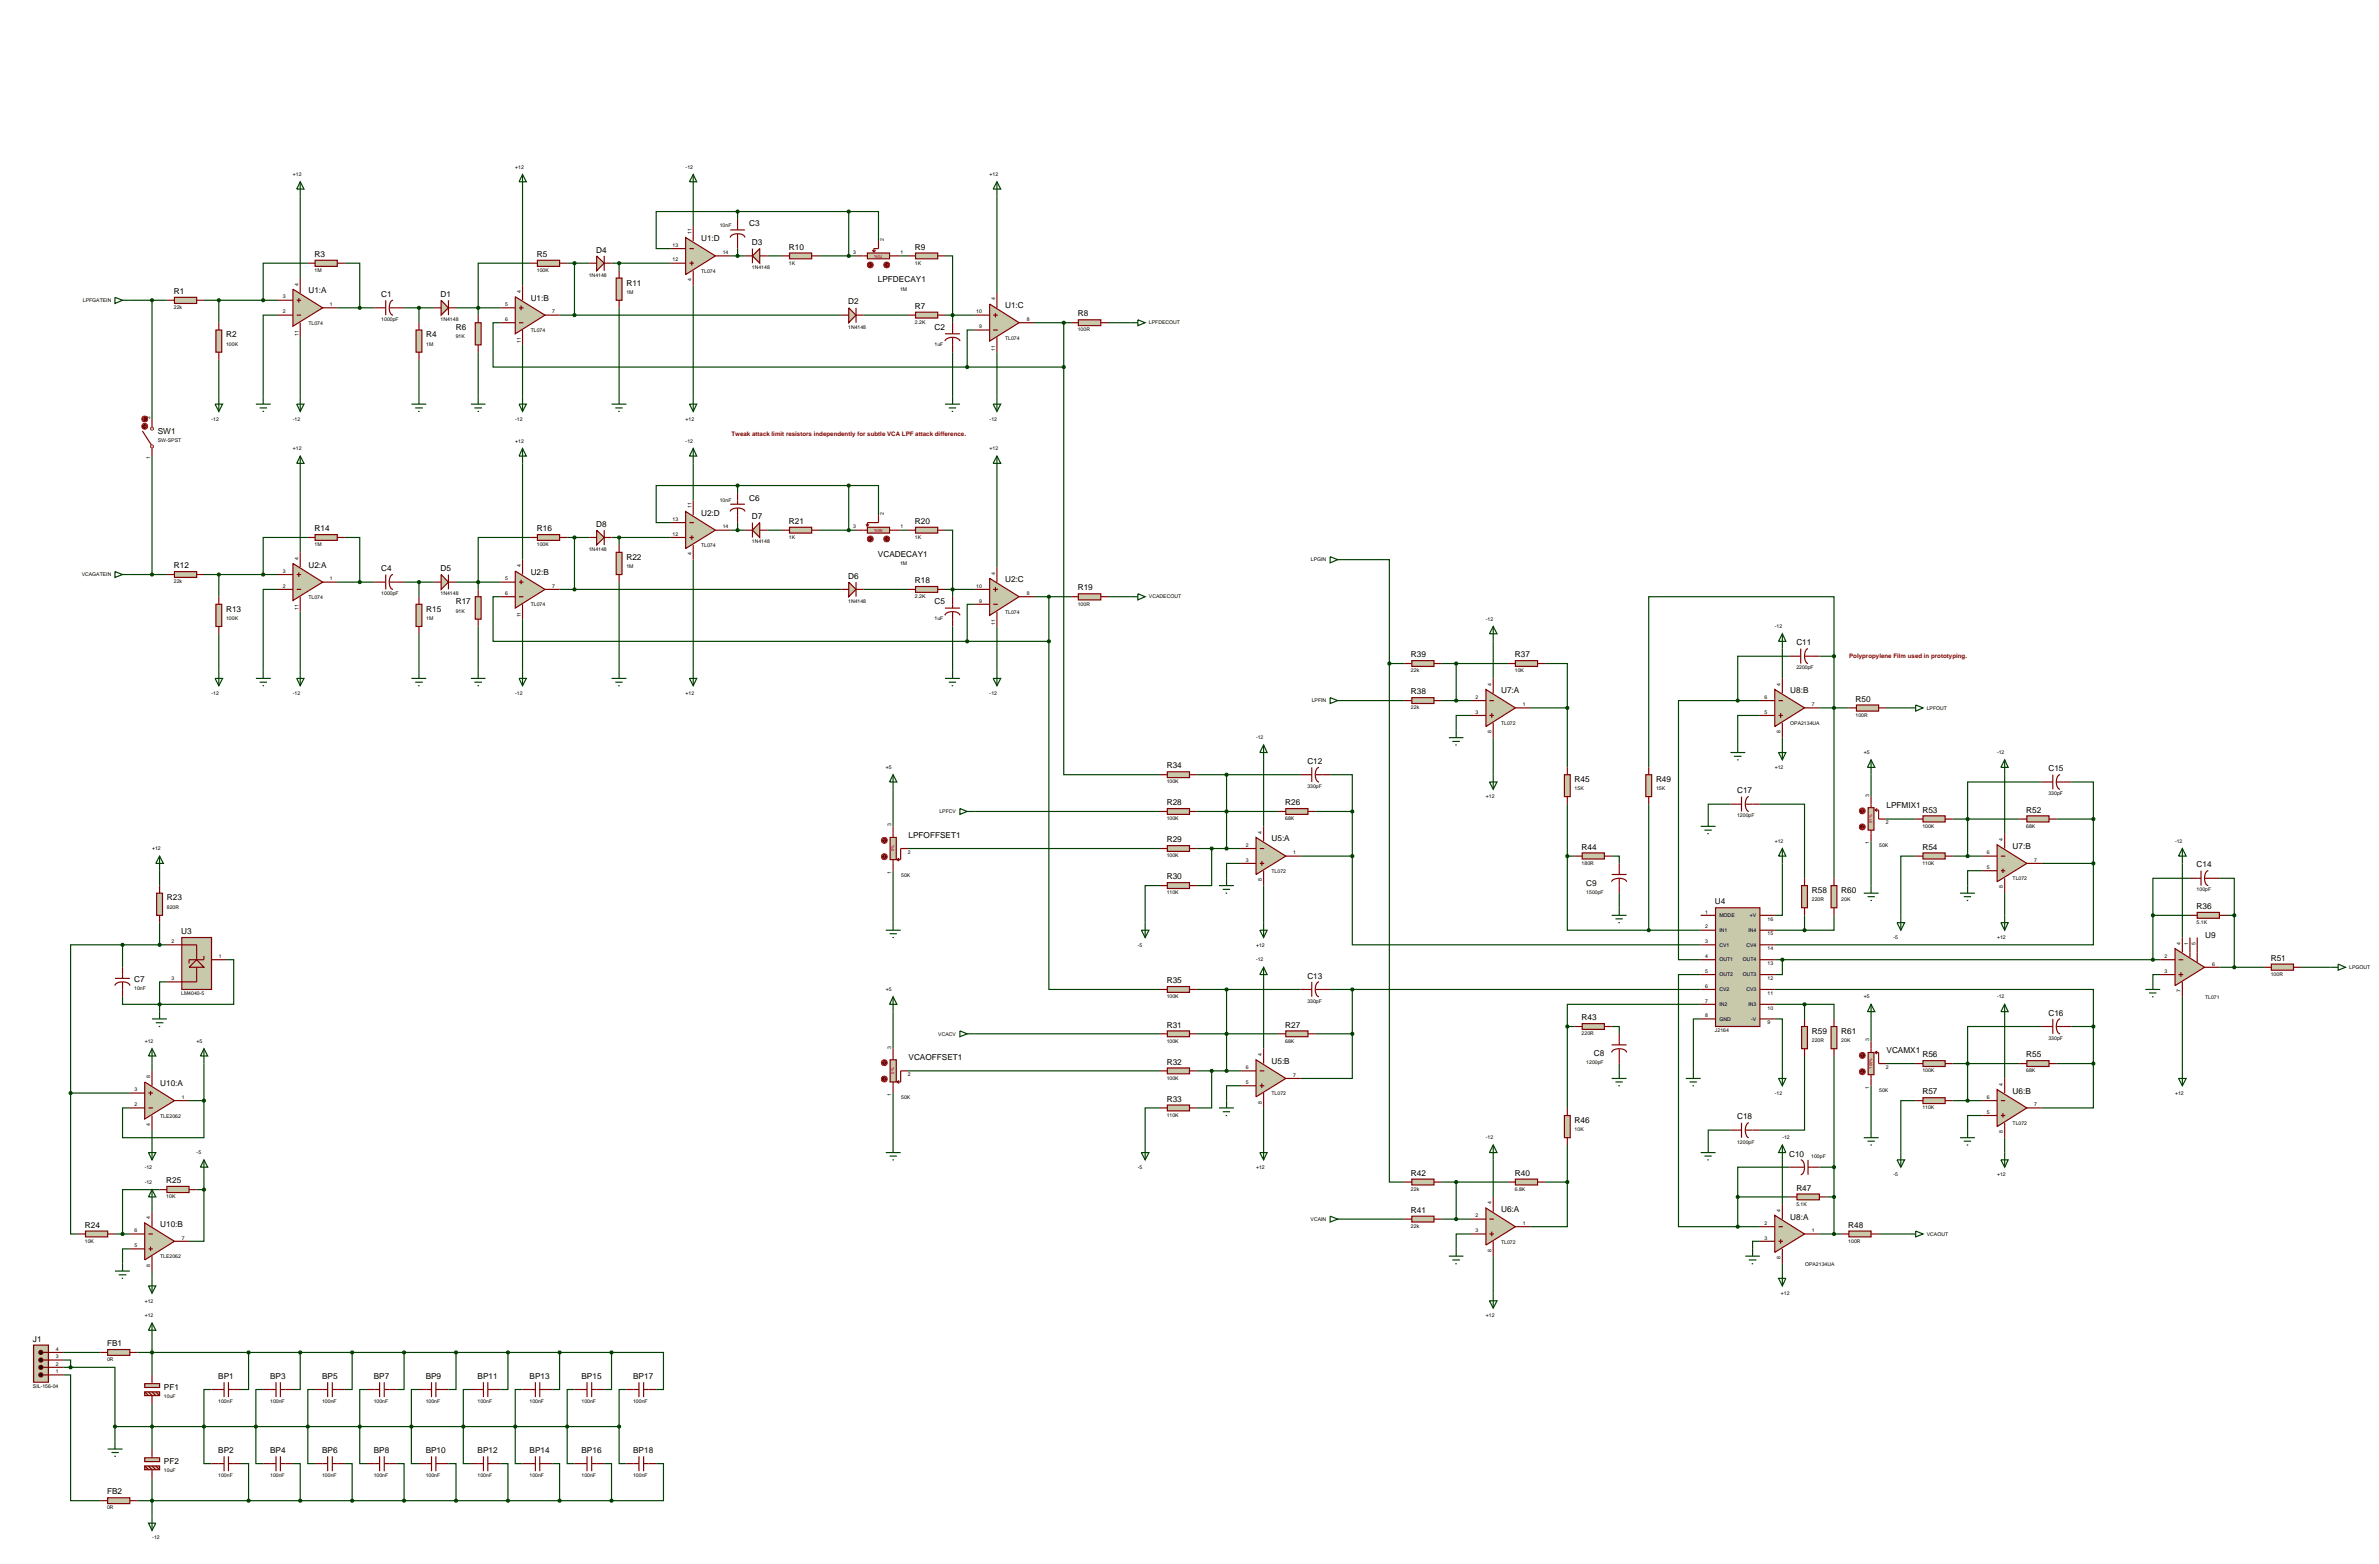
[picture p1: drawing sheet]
<svg xmlns="http://www.w3.org/2000/svg" width="815mm" height="536mm" viewBox="0 0 815 536" stroke-linecap="round" stroke-linejoin="round" font-family="sans-serif">
<defs><g id="words">
<g font-size="2.8">
<text x="256.8" y="77.6">C3</text>
<text x="240.3" y="82.8">U1:D</text>
<text x="107.8" y="88.1">R3</text>
<text x="184" y="88.1">R5</text>
<text x="204.3" y="86.6">D4</text>
<text x="257.7" y="84.1">D3</text>
<text x="270.4" y="85.6">R10</text>
<text x="313.6" y="85.6">R9</text>
<text x="59.6" y="100.8">R1</text>
<text x="105.7" y="100.6">U1:A</text>
<text x="130.7" y="101.8">C1</text>
<text x="151" y="101.8">D1</text>
<text x="214.7" y="97.9">R11</text>
<text x="300.9" y="96.8">LPFDECAY1</text>
<text x="181.9" y="103.1">U1:B</text>
<text x="290.7" y="104.4">D2</text>
<text x="313.6" y="105.9">R7</text>
<text x="344.5" y="105.7">U1:C</text>
<text x="156.2" y="113.2">R6</text>
<text x="320.3" y="113.2">C2</text>
<text x="369.4" y="108.5">R8</text>
<text x="77.5" y="115.7">R2</text>
<text x="146.1" y="115.7">R4</text>
<text x="54.1" y="148.7">SW1</text>
<text x="256.8" y="171.6">C6</text>
<text x="240.3" y="176.8">U2:D</text>
<text x="257.7" y="178">D7</text>
<text x="270.4" y="179.6">R21</text>
<text x="313.6" y="179.6">R20</text>
<text x="107.8" y="182.1">R14</text>
<text x="184" y="182.1">R16</text>
<text x="204.3" y="180.6">D8</text>
<text x="214.7" y="191.9">R22</text>
<text x="300.9" y="190.8">VCADECAY1</text>
<text x="59.6" y="194.8">R12</text>
<text x="105.7" y="194.6">U2:A</text>
<text x="130.7" y="195.8">C4</text>
<text x="151" y="195.8">D5</text>
<text x="181.9" y="197.1">U2:B</text>
<text x="290.7" y="198.4">D6</text>
<text x="313.6" y="199.9">R18</text>
<text x="344.5" y="199.6">U2:C</text>
<text x="369.4" y="202.4">R19</text>
<text x="77.5" y="209.7">R13</text>
<text x="146.1" y="209.7">R15</text>
<text x="156.2" y="207.1">R17</text>
<text x="320.3" y="207.1">C5</text>
<text x="615.7" y="221.2">C11</text>
<text x="483.6" y="225.3">R39</text>
<text x="519.2" y="225.3">R37</text>
<text x="483.6" y="238">R38</text>
<text x="514.5" y="237.7">U7:A</text>
<text x="613.6" y="237.7">U8:B</text>
<text x="636" y="240.5">R50</text>
<text x="399.9" y="263.4">R34</text>
<text x="448.1" y="261.9">C12</text>
<text x="539.7" y="268.1">R45</text>
<text x="567.6" y="268.1">R49</text>
<text x="702.1" y="264.4">C15</text>
<text x="399.9" y="276">R28</text>
<text x="440.5" y="276">R26</text>
<text x="595.4" y="271.9">C17</text>
<text x="646.6" y="277">LPFMIX1</text>
<text x="658.9" y="278.5">R53</text>
<text x="694.5" y="278.5">R52</text>
<text x="311.4" y="287.2">LPFOFFSET1</text>
<text x="399.9" y="288.7">R29</text>
<text x="435.8" y="288.4">U5:A</text>
<text x="542.1" y="291.2">R44</text>
<text x="658.9" y="291.2">R54</text>
<text x="689.8" y="291">U7:B</text>
<text x="752.9" y="297.3">C14</text>
<text x="399.9" y="301.4">R30</text>
<text x="543.7" y="303.6">C9</text>
<text x="57.2" y="308.6">R23</text>
<text x="587.8" y="310">U4</text>
<text x="621" y="306.1">R58</text>
<text x="631.1" y="306.1">R60</text>
<text x="752.9" y="311.6">R36</text>
<text x="62.1" y="320.2">U3</text>
<text x="755.8" y="321.5">U9</text>
<text x="778.3" y="329.3">R51</text>
<text x="448.1" y="335.4">C13</text>
<text x="46" y="336.6">C7</text>
<text x="399.9" y="337">R35</text>
<text x="399.9" y="352.2">R31</text>
<text x="440.5" y="352.2">R27</text>
<text x="542.1" y="349.7">R43</text>
<text x="702.1" y="348.1">C16</text>
<text x="621" y="354.4">R59</text>
<text x="631.1" y="354.4">R61</text>
<text x="311.4" y="363.4">VCAOFFSET1</text>
<text x="399.9" y="364.9">R32</text>
<text x="435.8" y="364.6">U5:B</text>
<text x="546.3" y="362">C8</text>
<text x="646.6" y="360.8">VCAMX1</text>
<text x="658.9" y="362.4">R56</text>
<text x="694.5" y="362.4">R55</text>
<text x="54.9" y="372.3">U10:A</text>
<text x="399.9" y="377.6">R33</text>
<text x="658.9" y="375.1">R57</text>
<text x="689.8" y="374.8">U6:B</text>
<text x="595.4" y="383.7">C18</text>
<text x="539.7" y="384.8">R46</text>
<text x="613.2" y="396.4">C10</text>
<text x="57" y="405.5">R25</text>
<text x="483.6" y="403">R42</text>
<text x="519.2" y="403">R40</text>
<text x="615.7" y="408.1">R47</text>
<text x="483.6" y="415.7">R41</text>
<text x="514.5" y="415.4">U6:A</text>
<text x="613.6" y="418">U8:A</text>
<text x="29.1" y="420.8">R24</text>
<text x="54.9" y="420.5">U10:B</text>
<text x="633.5" y="420.8">R48</text>
<text x="11.3" y="459.9">J1</text>
<text x="36.7" y="461.4">FB1</text>
<text x="74.8" y="472.6">BP1</text>
<text x="92.6" y="472.6">BP3</text>
<text x="110.4" y="472.6">BP5</text>
<text x="128.1" y="472.6">BP7</text>
<text x="145.9" y="472.6">BP9</text>
<text x="163.7" y="472.6">BP11</text>
<text x="181.5" y="472.6">BP13</text>
<text x="199.3" y="472.6">BP15</text>
<text x="217" y="472.6">BP17</text>
<text x="56.2" y="476.3">PF1</text>
<text x="74.8" y="498">BP2</text>
<text x="92.6" y="498">BP4</text>
<text x="110.4" y="498">BP6</text>
<text x="128.1" y="498">BP8</text>
<text x="145.9" y="498">BP10</text>
<text x="163.7" y="498">BP12</text>
<text x="181.5" y="498">BP14</text>
<text x="199.3" y="498">BP16</text>
<text x="217" y="498">BP18</text>
<text x="56.2" y="501.7">PF2</text>
<text x="36.7" y="512.2">FB2</text>
</g>
<g font-size="2.1" fill="#800000">
<text x="250.7" y="149.3">Tweak attack limit resistors independently for subtle VCA LPF attack difference.</text>
<text x="633.8" y="225.5">Polypropylene Film used in prototyping.</text>
</g>
<g font-size="1.8">
<text x="176.6" y="57.8">+12</text>
<text x="235" y="57.8">-12</text>
<text x="100.4" y="60.4">+12</text>
<text x="339.2" y="60.4">+12</text>
<text x="246.7" y="77.9">10nF</text>
<text x="237" y="80.1" transform="rotate(-90 237 80.1)">11</text>
<text x="302.9" y="82.6" transform="rotate(-90 302.9 82.6)">2</text>
<text x="230.5" y="89.6">12</text>
<text x="230.5" y="84.6">13</text>
<text x="247.7" y="87.1">14</text>
<text x="292.4" y="87.1">3</text>
<text x="308.7" y="87.1">1</text>
<text x="107.8" y="93.3">1M</text>
<text x="184" y="93.3">100K</text>
<text x="201.8" y="94.8">1N4148</text>
<text x="240.3" y="93.5">TL074</text>
<text x="257.7" y="92.3">1N4148</text>
<text x="270.4" y="90.7">1K</text>
<text x="313.6" y="90.7">1K</text>
<text x="102.3" y="97.9" transform="rotate(-90 102.3 97.9)">4</text>
<text x="178.5" y="100.4" transform="rotate(-90 178.5 100.4)">4</text>
<text x="214.7" y="100.7">1M</text>
<text x="237" y="96.3" transform="rotate(-90 237 96.3)">4</text>
<text x="308.5" y="99.6">1M</text>
<text x="28.4" y="103.5">LPFGATEIN</text>
<text x="59.6" y="106">22k</text>
<text x="96.9" y="102.3">3</text>
<text x="96.9" y="107.4">2</text>
<text x="113.1" y="104.9">1</text>
<text x="173.1" y="104.9">5</text>
<text x="189.3" y="107.4">7</text>
<text x="334.6" y="107.4">10</text>
<text x="341.1" y="102.9" transform="rotate(-90 341.1 102.9)">4</text>
<text x="105.7" y="111.3">TL074</text>
<text x="130.7" y="110">1000pF</text>
<text x="151" y="110">1N4148</text>
<text x="173.1" y="110">6</text>
<text x="181.9" y="113.8">TL074</text>
<text x="290.7" y="112.6">1N4148</text>
<text x="313.6" y="111">2.2K</text>
<text x="335.6" y="112.5">9</text>
<text x="351.9" y="110">8</text>
<text x="369.4" y="113.6">100R</text>
<text x="393.8" y="111.2">LPFDECOUT</text>
<text x="77.5" y="118.5">100K</text>
<text x="102.3" y="115.1" transform="rotate(-90 102.3 115.1)">11</text>
<text x="146.1" y="118.5">1M</text>
<text x="156.2" y="116">91K</text>
<text x="178.5" y="117.6" transform="rotate(-90 178.5 117.6)">11</text>
<text x="320.3" y="118.5">1uF</text>
<text x="344.5" y="116.4">TL074</text>
<text x="341.1" y="120.2" transform="rotate(-90 341.1 120.2)">11</text>
<text x="51.5" y="143.6" transform="rotate(-90 51.5 143.6)">2</text>
<text x="72.5" y="144.2">-12</text>
<text x="100.4" y="144.2">-12</text>
<text x="176.6" y="144.2">-12</text>
<text x="235" y="144.2">+12</text>
<text x="339.2" y="144.2">-12</text>
<text x="54.1" y="151.5">SW-SPST</text>
<text x="100.4" y="154.3">+12</text>
<text x="176.6" y="151.8">+12</text>
<text x="235" y="151.8">-12</text>
<text x="339.2" y="154.3">+12</text>
<text x="51.5" y="157.3" transform="rotate(-90 51.5 157.3)">1</text>
<text x="246.7" y="171.9">10nF</text>
<text x="230.5" y="178.5">13</text>
<text x="237" y="174.1" transform="rotate(-90 237 174.1)">11</text>
<text x="302.9" y="176.6" transform="rotate(-90 302.9 176.6)">2</text>
<text x="230.5" y="183.6">12</text>
<text x="247.7" y="181.1">14</text>
<text x="270.4" y="184.7">1K</text>
<text x="292.4" y="181.1">3</text>
<text x="308.7" y="181.1">1</text>
<text x="313.6" y="184.7">1K</text>
<text x="102.3" y="191.8" transform="rotate(-90 102.3 191.8)">4</text>
<text x="107.8" y="187.2">1M</text>
<text x="184" y="187.2">100K</text>
<text x="201.8" y="188.8">1N4148</text>
<text x="237" y="190.3" transform="rotate(-90 237 190.3)">4</text>
<text x="240.3" y="187.5">TL074</text>
<text x="257.7" y="186.2">1N4148</text>
<text x="28" y="197.5">VCAGATEIN</text>
<text x="96.9" y="196.3">3</text>
<text x="178.5" y="194.4" transform="rotate(-90 178.5 194.4)">4</text>
<text x="214.7" y="194.7">1M</text>
<text x="308.5" y="193.6">1M</text>
<text x="341.1" y="196.9" transform="rotate(-90 341.1 196.9)">4</text>
<text x="449.3" y="192.4">LPGIN</text>
<text x="59.6" y="199.9">22k</text>
<text x="96.9" y="201.4">2</text>
<text x="113.1" y="198.9">1</text>
<text x="130.7" y="204">1000pF</text>
<text x="151" y="204">1N4148</text>
<text x="173.1" y="198.9">5</text>
<text x="173.1" y="203.9">6</text>
<text x="189.3" y="201.4">7</text>
<text x="334.6" y="201.4">10</text>
<text x="351.9" y="203.9">8</text>
<text x="102.3" y="209.1" transform="rotate(-90 102.3 209.1)">11</text>
<text x="105.7" y="205.3">TL074</text>
<text x="156.2" y="210">91K</text>
<text x="181.9" y="207.8">TL074</text>
<text x="290.7" y="206.6">1N4148</text>
<text x="313.6" y="205">2.2K</text>
<text x="335.6" y="206.5">9</text>
<text x="369.4" y="207.6">100R</text>
<text x="393.8" y="205.1">VCADECOUT</text>
<text x="77.5" y="212.5">100K</text>
<text x="146.1" y="212.5">1M</text>
<text x="178.5" y="211.6" transform="rotate(-90 178.5 211.6)">11</text>
<text x="320.3" y="212.5">1uF</text>
<text x="341.1" y="214.2" transform="rotate(-90 341.1 214.2)">11</text>
<text x="344.5" y="210.4">TL074</text>
<text x="509.3" y="212.8">-12</text>
<text x="608.3" y="215.3">-12</text>
<text x="483.6" y="230.4">22k</text>
<text x="519.2" y="230.4">10K</text>
<text x="615.7" y="229.4">2200pF</text>
<text x="72.5" y="238.2">-12</text>
<text x="100.4" y="238.2">-12</text>
<text x="176.6" y="238.2">-12</text>
<text x="235" y="238.2">+12</text>
<text x="339.2" y="238.2">-12</text>
<text x="505.7" y="239.5">2</text>
<text x="511.2" y="235" transform="rotate(-90 511.2 235)">4</text>
<text x="604.8" y="239.5">6</text>
<text x="610.3" y="235" transform="rotate(-90 610.3 235)">4</text>
<text x="449.6" y="240.7">LPFIN</text>
<text x="483.6" y="243.1">22k</text>
<text x="505.7" y="244.6">3</text>
<text x="522" y="242">1</text>
<text x="604.8" y="244.6">5</text>
<text x="621" y="242">7</text>
<text x="636" y="245.7">100R</text>
<text x="660.4" y="243.2">LPFOUT</text>
<text x="511.2" y="251.3" transform="rotate(-90 511.2 251.3)">8</text>
<text x="514.5" y="248.5">TL072</text>
<text x="610.3" y="251.3" transform="rotate(-90 610.3 251.3)">8</text>
<text x="613.6" y="248.5">OPA2134UA</text>
<text x="430.5" y="253.4">-12</text>
<text x="303.6" y="263.6">+5</text>
<text x="608.3" y="263.6">+12</text>
<text x="638.8" y="258.5">+5</text>
<text x="684.5" y="258.5">-12</text>
<text x="399.9" y="268.5">100K</text>
<text x="448.1" y="270">330pF</text>
<text x="509.3" y="273.6">+12</text>
<text x="539.7" y="270.8">15K</text>
<text x="567.6" y="270.8">15K</text>
<text x="640.7" y="273" transform="rotate(-90 640.7 273)">3</text>
<text x="702.1" y="272.5">330pF</text>
<text x="322" y="278.7">LPFCV</text>
<text x="399.9" y="281.1">100K</text>
<text x="440.5" y="281.1">68K</text>
<text x="595.4" y="280.1">1200pF</text>
<text x="305.5" y="283.2" transform="rotate(-90 305.5 283.2)">3</text>
<text x="432.5" y="285.7" transform="rotate(-90 432.5 285.7)">4</text>
<text x="646.4" y="282.5">2</text>
<text x="658.9" y="283.7">100K</text>
<text x="694.5" y="283.7">68K</text>
<text x="52.1" y="291.4">+12</text>
<text x="311.2" y="292.6">2</text>
<text x="399.9" y="293.8">100K</text>
<text x="427" y="290.2">2</text>
<text x="443.2" y="292.8">1</text>
<text x="608.3" y="288.9">+12</text>
<text x="640.7" y="289.3" transform="rotate(-90 640.7 289.3)">1</text>
<text x="644.1" y="290.3">50K</text>
<text x="681" y="292.8">6</text>
<text x="686.5" y="288.3" transform="rotate(-90 686.5 288.3)">4</text>
<text x="745.5" y="288.9">-12</text>
<text x="305.5" y="299.4" transform="rotate(-90 305.5 299.4)">1</text>
<text x="427" y="295.3">3</text>
<text x="435.8" y="299.2">TL072</text>
<text x="542.1" y="296.4">180R</text>
<text x="658.9" y="296.4">110K</text>
<text x="681" y="297.8">5</text>
<text x="697.2" y="295.3">7</text>
<text x="308.9" y="300.4">50K</text>
<text x="432.5" y="302" transform="rotate(-90 432.5 302)">8</text>
<text x="686.5" y="304.5" transform="rotate(-90 686.5 304.5)">8</text>
<text x="689.8" y="301.7">TL072</text>
<text x="752.9" y="305.5">100pF</text>
<text x="57.2" y="311.5">820R</text>
<text x="399.9" y="306.5">110K</text>
<text x="543.7" y="306.4">1500pF</text>
<text x="621" y="308.9">220R</text>
<text x="631.1" y="308.9">20K</text>
<text x="584.5" y="313.1">1</text>
<text x="589.3" y="314.3">MODE</text>
<text x="599.8" y="314.3">+V</text>
<text x="605.8" y="315.5">16</text>
<text x="752.9" y="316.7">5.1K</text>
<text x="58.8" y="323.2">2</text>
<text x="584.5" y="318.2">2</text>
<text x="584.5" y="323.2">3</text>
<text x="589.3" y="319.4">IN1</text>
<text x="599.3" y="319.4">IN4</text>
<text x="605.8" y="320.6">15</text>
<text x="649" y="321.9">-5</text>
<text x="684.5" y="321.9">+12</text>
<text x="747.4" y="323.8" transform="rotate(-90 747.4 323.8)">4</text>
<text x="750" y="323.8" transform="rotate(-90 750 323.8)">1</text>
<text x="752.5" y="323.8" transform="rotate(-90 752.5 323.8)">5</text>
<text x="75" y="328.3">1</text>
<text x="390" y="324.4">-5</text>
<text x="430.5" y="324.4">+12</text>
<text x="430.5" y="329.5">-12</text>
<text x="584.5" y="328.3">4</text>
<text x="589.3" y="324.4">CV1</text>
<text x="589.3" y="329.5">OUT1</text>
<text x="597.3" y="329.5">OUT4</text>
<text x="598.6" y="324.4">CV4</text>
<text x="605.8" y="325.6">14</text>
<text x="741.9" y="328.3">2</text>
<text x="58.8" y="335.9">3</text>
<text x="584.5" y="333.4">5</text>
<text x="589.3" y="334.6">OUT2</text>
<text x="597.3" y="334.6">OUT3</text>
<text x="605.8" y="330.7">13</text>
<text x="605.8" y="335.8">12</text>
<text x="741.9" y="333.4">3</text>
<text x="758.2" y="330.9">6</text>
<text x="778.3" y="334.5">100R</text>
<text x="805.2" y="332.1">LPGOUT</text>
<text x="46" y="339.4">10nF</text>
<text x="62.1" y="341.1">LM4040-5</text>
<text x="303.6" y="339.7">+5</text>
<text x="584.5" y="338.5">6</text>
<text x="589.3" y="339.7">CV2</text>
<text x="598.6" y="339.7">CV3</text>
<text x="605.8" y="340.9">11</text>
<text x="747.4" y="340.1" transform="rotate(-90 747.4 340.1)">7</text>
<text x="399.9" y="342.1">100K</text>
<text x="448.1" y="343.6">330pF</text>
<text x="584.5" y="343.6">7</text>
<text x="589.3" y="344.8">IN2</text>
<text x="599.3" y="344.8">IN3</text>
<text x="605.8" y="346">10</text>
<text x="638.8" y="342.2">+5</text>
<text x="684.5" y="342.2">-12</text>
<text x="755.8" y="342.3">TL071</text>
<text x="584.5" y="348.6">8</text>
<text x="587.8" y="353.8">J2164</text>
<text x="589.3" y="349.8">GND</text>
<text x="600.2" y="349.8">-V</text>
<text x="605.8" y="351">9</text>
<text x="49.6" y="357.5">+12</text>
<text x="67.4" y="357.5">+5</text>
<text x="305.5" y="359.4" transform="rotate(-90 305.5 359.4)">3</text>
<text x="321.6" y="354.9">VCACV</text>
<text x="399.9" y="357.3">100K</text>
<text x="440.5" y="357.3">68K</text>
<text x="542.1" y="354.8">220R</text>
<text x="621" y="357.2">220R</text>
<text x="631.1" y="357.2">20K</text>
<text x="640.7" y="356.9" transform="rotate(-90 640.7 356.9)">3</text>
<text x="702.1" y="356.3">330pF</text>
<text x="432.5" y="361.9" transform="rotate(-90 432.5 361.9)">4</text>
<text x="543.7" y="364.8">1200pF</text>
<text x="51.5" y="369.6" transform="rotate(-90 51.5 369.6)">8</text>
<text x="311.2" y="368.8">2</text>
<text x="399.9" y="370">100K</text>
<text x="427" y="371.5">5</text>
<text x="427" y="366.4">6</text>
<text x="443.2" y="369">7</text>
<text x="646.4" y="366.3">2</text>
<text x="658.9" y="367.5">100K</text>
<text x="694.5" y="367.5">68K</text>
<text x="46.1" y="374">3</text>
<text x="62.3" y="376.6">1</text>
<text x="305.5" y="375.6" transform="rotate(-90 305.5 375.6)">1</text>
<text x="308.9" y="376.6">50K</text>
<text x="435.8" y="375.4">TL072</text>
<text x="608.3" y="375.2">-12</text>
<text x="640.7" y="373.1" transform="rotate(-90 640.7 373.1)">1</text>
<text x="644.1" y="374.1">50K</text>
<text x="681" y="376.6">6</text>
<text x="686.5" y="372.1" transform="rotate(-90 686.5 372.1)">4</text>
<text x="745.5" y="375.2">+12</text>
<text x="46.1" y="379.1">2</text>
<text x="54.9" y="383">TLE2062</text>
<text x="399.9" y="382.7">110K</text>
<text x="432.5" y="378.2" transform="rotate(-90 432.5 378.2)">8</text>
<text x="658.9" y="380.2">110K</text>
<text x="681" y="381.7">5</text>
<text x="697.2" y="379.1">7</text>
<text x="51.5" y="385.8" transform="rotate(-90 51.5 385.8)">4</text>
<text x="539.7" y="387.7">10K</text>
<text x="686.5" y="388.3" transform="rotate(-90 686.5 388.3)">8</text>
<text x="689.8" y="385.5">TL072</text>
<text x="67.4" y="395.6">-5</text>
<text x="509.3" y="390.5">-12</text>
<text x="595.4" y="391.9">1200pF</text>
<text x="610.9" y="390.5">-12</text>
<text x="49.6" y="400.6">-12</text>
<text x="390" y="400.6">-5</text>
<text x="430.5" y="400.6">+12</text>
<text x="620.8" y="397">100pF</text>
<text x="49.6" y="405.7">-12</text>
<text x="649" y="403.2">-5</text>
<text x="684.5" y="403.2">+12</text>
<text x="57" y="410.7">10K</text>
<text x="483.6" y="408.1">22k</text>
<text x="511.2" y="412.7" transform="rotate(-90 511.2 412.7)">4</text>
<text x="519.2" y="408.1">6.8K</text>
<text x="615.7" y="413.2">5.1K</text>
<text x="51.5" y="417.8" transform="rotate(-90 51.5 417.8)">4</text>
<text x="449.2" y="418.4">VCAIN</text>
<text x="505.7" y="417.2">2</text>
<text x="522" y="419.8">1</text>
<text x="604.8" y="419.8">2</text>
<text x="610.3" y="415.3" transform="rotate(-90 610.3 415.3)">4</text>
<text x="29.1" y="425.9">10K</text>
<text x="46.1" y="422.3">6</text>
<text x="62.3" y="424.8">7</text>
<text x="483.6" y="420.8">22k</text>
<text x="505.7" y="422.3">3</text>
<text x="604.8" y="424.8">3</text>
<text x="621" y="422.3">1</text>
<text x="633.5" y="425.9">100R</text>
<text x="660.4" y="423.5">VCAOUT</text>
<text x="46.1" y="427.4">5</text>
<text x="54.9" y="431.2">TLE2062</text>
<text x="511.2" y="429" transform="rotate(-90 511.2 429)">8</text>
<text x="514.5" y="426.2">TL072</text>
<text x="610.3" y="431.5" transform="rotate(-90 610.3 431.5)">8</text>
<text x="51.5" y="434.1" transform="rotate(-90 51.5 434.1)">8</text>
<text x="618.7" y="433.8">OPA2134UA</text>
<text x="610.4" y="443.8">+12</text>
<text x="49.6" y="446.4">+12</text>
<text x="49.6" y="451.4">+12</text>
<text x="509.3" y="451.4">+12</text>
<text x="19.1" y="468">2</text>
<text x="19.1" y="465.5">3</text>
<text x="19.1" y="462.9">4</text>
<text x="36.7" y="466.5">0R</text>
<text x="19.1" y="470.6">1</text>
<text x="11.3" y="475.7">SIL-156-04</text>
<text x="56.2" y="479.1">10uF</text>
<text x="74.8" y="480.8">100nF</text>
<text x="92.6" y="480.8">100nF</text>
<text x="110.4" y="480.8">100nF</text>
<text x="128.1" y="480.8">100nF</text>
<text x="145.9" y="480.8">100nF</text>
<text x="163.7" y="480.8">100nF</text>
<text x="181.5" y="480.8">100nF</text>
<text x="199.3" y="480.8">100nF</text>
<text x="217" y="480.8">100nF</text>
<text x="56.2" y="504.5">10uF</text>
<text x="74.8" y="506.2">100nF</text>
<text x="92.6" y="506.2">100nF</text>
<text x="110.4" y="506.2">100nF</text>
<text x="128.1" y="506.2">100nF</text>
<text x="145.9" y="506.2">100nF</text>
<text x="163.7" y="506.2">100nF</text>
<text x="181.5" y="506.2">100nF</text>
<text x="199.3" y="506.2">100nF</text>
<text x="217" y="506.2">100nF</text>
<text x="36.7" y="517.3">0R</text>
<text x="52.2" y="527.6">-12</text>
</g>
<g font-size="1.4" fill="#c00000">
<text x="302.5" y="87.3" transform="rotate(-180 302.5 87.3)">70%</text>
<text x="302.5" y="181.3" transform="rotate(-180 302.5 181.3)">95%</text>
<text x="641.7" y="282.1" transform="rotate(-90 641.7 282.1)">91%</text>
<text x="306.5" y="291.8" transform="rotate(-90 306.5 291.8)">0%</text>
<text x="306.5" y="368" transform="rotate(-90 306.5 368)">0%</text>
<text x="641.7" y="366.3" transform="rotate(-90 641.7 366.3)">100%</text>
</g>
</g></defs>
<g fill="none" stroke="#004000" stroke-width=".4">
<path d="M102.9 67.4v27.9M179.1 64.8v33.1M237.6 64.8v12.7M252.8 72.5h-27.9v12.7h5M252.8 72.5v2.5M252.8 72.5h38.1M290.9 72.5h10.2v10.1M290.9 72.5v15.2M341.7 67.4v33M105.5 90.2h-15.3v12.7M118.2 90.2h5.1v15.3M181.7 90.2h-17.8v17.8"/>
<path d="M194.4 90.2h7.6M196.9 90.2v17.8M209.6 90.2h20.3M212.2 90.2v2.6M237.6 97.9v38.1M250.3 87.7h5M252.8 85.2v2.5M263 87.7h5M280.7 87.7h12.7M308.7 87.7h2.5M323.9 87.7h2.6v22.9M44.5 102.9h12.7"/>
<path d="M52.1 102.9v40.7M69.9 102.9h25.4M75 102.9v7.7M95.3 108h-5.1v28M102.9 115.6v20.4M115.6 105.5h12.7M138.5 105.5h10.2M143.6 105.5v5.1M156.3 105.5h15.2M171.5 110.6h-2.5v15.2h162.5M179.1 118.2v17.8M191.8 108h96.6"/>
<path d="M212.2 105.5v30.5M296 108h15.2M323.9 108h10.2M334.1 113.1h-2.6v12.7M354.4 110.6h12.7M364.6 110.6v15.2M379.8 110.6h7.6M75 123.3v12.7M143.6 123.3v12.7M163.9 120.7v15.3M326.5 120.7v15.3M331.5 125.8h33.1"/>
<path d="M341.7 120.7v15.3M364.6 125.8v139.7h33M52.1 156.3v40.6M179.1 158.8v33M237.6 158.8v12.7M102.9 161.4v27.9M252.8 166.4h-27.9v12.7h5M252.8 166.4v2.6M252.8 179.1v2.6M252.8 166.4h38.1M290.9 166.4h10.2v10.2M290.9 166.4v15.3"/>
<path d="M341.7 161.4v33M44.5 196.9h12.7M69.9 196.9h25.4M75 196.9v7.6M105.5 184.2h-15.3v12.7M115.6 199.5h12.7M118.2 184.2h5.1v15.3M138.5 199.5h10.2M143.6 199.5v5M156.3 199.5h15.2M181.7 184.2h-17.8v17.8M194.4 184.2h7.6"/>
<path d="M196.9 184.2v17.8M209.6 184.2h20.3M212.2 184.2v2.6M212.2 199.5v30.4M237.6 191.8v38.1M250.3 181.7h5M263 181.7h5M280.7 181.7h12.7M308.7 181.7h2.5M323.9 181.7h2.6v22.8M461 191.8h15.2v35.6M75 217.2v12.7"/>
<path d="M95.3 202h-5.1v27.9M102.9 209.6v20.3M143.6 217.2v12.7M163.9 214.7v15.2M171.5 204.5h-2.5v15.3h162.5M179.1 212.2v17.7M191.8 202h96.6M296 202h15.2M323.9 202h10.2M326.5 214.7v15.2M331.5 219.8h28M334.1 207.1h-2.6v12.7"/>
<path d="M341.7 214.7v15.2M354.4 204.5h12.7M359.5 219.8v119.3h38.1M359.5 204.5v15.3M379.8 204.5h7.6M511.8 219.8v12.7M476.2 227.4v177.7h5.1M476.2 227.4h5.1M494 227.4h22.9M499.1 227.4v12.7M529.6 227.4h7.6v15.2M610.9 222.3v10.2"/>
<path d="M613.4 224.9h-17.8v15.2M623.6 224.9h5M628.6 224.9v-20.4h-63.5v58.5M628.6 224.9v76.1M461 240.1h20.3M494 240.1h10.2M504.2 245.2h-5.1v5.1M511.8 252.8v12.7M524.5 242.6h12.7M537.2 242.6v20.4M595.6 240.1h-20.3v88.8h7.6M595.6 240.1h7.6"/>
<path d="M603.2 245.2h-7.6v10.1M610.9 252.8v2.5M623.6 242.6h10.1M646.4 242.6h7.6M306.1 270.5v12.7M334.1 278.1h63.5M410.2 278.1h27.9M410.2 265.5h35.6M420.4 265.5v25.3M433.1 260.4v22.8M450.8 278.1h12.7M455.9 265.5h7.6v12.6"/>
<path d="M463.5 278.1v15.3M537.2 275.6v17.8M565.1 275.6v43.2M593.1 275.6h-7.6v5.1M603.2 275.6h15.3v25.4M641.3 265.5v7.5M687.1 265.5v20.2M699.8 268h-25.4v25.4M709.9 268h7.6v12.7M54.7 298.4v5.1M306.1 298.4v17.8M311.2 290.8h86.4"/>
<path d="M410.2 290.8h15.2M415.3 290.8v12.7h-5.1M425.4 295.9h-5v5.1M445.8 293.4h17.7M463.5 293.4v30.4h119.4M537.2 293.4v25.4h27.9M537.2 293.4h2.5M552.4 293.4h2.6v2.5M610.9 295.9v17.8h-2.6M641.3 288.3v15.2M646.4 280.7h10.2M656.6 293.4h-5.1v20.3"/>
<path d="M669.3 293.4h10.1M669.3 280.7h22.8M679.4 298.4h-5v5.1M699.8 295.9h17.7M704.8 280.7h12.7M717.5 295.9v27.9h-109.2M717.5 280.7v15.2M748 295.9v25.4M54.7 316.2v7.6M397.6 303.5h-5.1v12.7M433.1 303.5v12.7M555 306.1v5"/>
<path d="M565.1 318.8h17.8M608.3 318.8h10.2M618.5 313.7v5.1M628.6 313.7v5.1h-10.1M687.1 306.1v7.6M737.9 313.7h12.7M737.9 313.7v15.2M750.6 301h-12.7v12.7M760.7 301h5.1v12.7M763.3 313.7h2.5M765.8 313.7v17.8M42 323.8h-17.8v50.8"/>
<path d="M42 323.8h15.2M42 323.8v7.7M57.2 336.5h-2.5v7.7M77.5 328.9h2.6v15.3h-25.4M410.2 339.1h35.6M420.4 339.1v27.9M433.1 336.5v22.9M455.9 339.1h127M463.5 339.1v15.2M582.9 334h-7.6v86.4h20.3M608.3 339.1h109.2v12.7M608.3 328.9h132.1"/>
<path d="M610.9 328.9v5.1h-2.6M740.4 334h-2.5v2.5M760.7 331.5h15.3M788.7 331.5h10.1M42 341.6v2.6h12.7M54.7 344.2v2.5M306.1 346.7v12.7M334.1 354.3h63.5M410.2 354.3h27.9M450.8 354.3h12.7M463.5 354.3v15.3h-17.7M537.2 351.8v27.9"/>
<path d="M537.2 351.8h2.5M552.4 351.8h2.6v2.5M582.9 349.2h-2.5v17.8M582.9 344.2h-45.7v7.6M608.3 349.2h2.6v17.8M608.3 344.2h10.2M618.5 344.2h10.1v5M618.5 344.2v5M641.3 349.2v7.7M687.1 349.2v20.4M699.8 351.8h-25.4v25.4M709.9 351.8h7.6"/>
<path d="M717.5 351.8v12.7M748 341.6v25.4M24.2 374.6v48.3h2.5M24.2 374.6h20.3M52.1 364.5v2.5M64.8 377.2h5.1M69.9 377.2v12.7h-27.9v-10.2h2.5M69.9 364.5v12.7M306.1 374.6v17.8M311.2 367h86.4M397.6 379.7h-5.1v12.7M410.2 367h15.2"/>
<path d="M415.3 367v12.7h-5.1M425.4 372.1h-5v5.1M433.1 379.7v12.7M555 364.5v2.5M618.5 361.9v25.4h-15.3M628.6 361.9v61M641.3 372.1v15.2M646.4 364.5h10.2M656.6 377.2h-5.1v17.8M669.3 364.5h22.8M669.3 377.2h10.1M704.8 364.5h12.7"/>
<path d="M717.5 364.5v15.2h-17.7M52.1 387.3v5.1M511.8 397.5v12.7M537.2 392.4v12.7M593.1 387.3h-7.6v5.1M610.9 397.5v15.2M613.4 400h-17.8v10.2M623.6 400h5M679.4 382.3h-5v5M687.1 389.9v5.1M52.1 412.7v2.6M54.7 407.7h-12.7v15.2"/>
<path d="M67.4 407.7h2.5M69.9 407.7v17.7h-5.1M69.9 402.6v5.1M461 417.8h20.3M494 405.1h22.9M494 417.8h10.2M499.1 405.1v12.7M529.6 405.1h7.6M537.2 405.1v15.3h-12.7M595.6 410.2h17.8M595.6 410.2v10.2M626.1 410.2h2.5"/>
<path d="M39.4 422.9h5.1M44.5 428h-2.5v5.1M52.1 435.6v2.5M504.2 422.9h-5.1v5.1M511.8 430.5v12.7M595.6 420.4h7.6M603.2 425.4h-2.5v2.6M610.9 433.1v2.5M623.6 422.9h7.6M643.9 422.9h10.1M52.1 458.5v12.7M21.7 471.2h2.5v43.1h10.2"/>
<path d="M21.7 466.1h2.5v2.5M21.7 463.5h12.7M21.7 468.6h2.5M24.2 468.6h15.2v20.3M47.1 463.5h162.5M72.5 476.2h-2.6v25.4h2.6M85.2 463.5v12.7h-2.6M90.2 476.2h-2.5v25.4h2.5M102.9 463.5v12.7h-2.5M108 476.2h-2.5v25.4h2.5M120.7 463.5v12.7h-2.5M125.8 476.2h-2.5v25.4h2.5"/>
<path d="M138.5 463.5v12.7h-2.5M143.6 476.2h-2.6v25.4h2.6M156.3 463.5v12.7h-2.6M161.4 476.2h-2.6v25.4h2.6M174.1 463.5v12.7h-2.6M179.1 476.2h-2.5v25.4h2.5M191.8 463.5v12.7h-2.5M196.9 476.2h-2.5v25.4h2.5M209.6 463.5v12.7h-2.5M209.6 463.5h17.8v12.7h-2.5M214.7 476.2h-2.5v12.7M39.4 488.9h172.8"/>
<path d="M39.4 488.9v5.1M52.1 481.3v15.3M212.2 488.9v12.7h2.5M47.1 514.3h162.5M52.1 506.7v12.7M82.6 501.6h2.6v12.7M100.4 501.6h2.5v12.7M118.2 501.6h2.5v12.7M136 501.6h2.5v12.7M153.7 501.6h2.6v12.7M171.5 501.6h2.6v12.7M189.3 501.6h2.5v12.7"/>
<path d="M207.1 501.6h2.5v12.7M224.9 501.6h2.5v12.7h-17.8"/>
</g>
<g fill="#c8c8aa" stroke="#800000" stroke-width=".4">
<path d="M49.6 474.2h5.1v1.3h-5.1z"/>
<path d="M49.6 477h5.1v1.3h-5.1z"/>
</g>
<path d="M49.6 477l1.3 1.3M50.9 477l1.2 1.3v3M52.1 471.2v3M52.1 477l1.3 1.3M53.4 477l1.3 1.3" fill="none" stroke="#800000" stroke-width=".4"/>
<g fill="#c8c8aa" stroke="#800000" stroke-width=".4">
<path d="M49.6 499.6h5.1v1.3h-5.1z"/>
<path d="M49.6 502.4h5.1v1.3h-5.1z"/>
</g>
<path d="M52.1 496.6v3M49.6 502.4l1.3 1.3M50.9 502.4l1.2 1.3v3M52.1 502.4l1.3 1.3M53.4 502.4l1.3 1.3" fill="none" stroke="#800000" stroke-width=".4"/>
<path d="M51.8 488.5l.3-.1-.5 .5zM52.1 488.4l.5 .5zM52.6 488.9l-.5 .5zM51.6 488.9l.5 .5z" fill="#004000" stroke="#004000" stroke-width=".4"/>
<path d="M52.1 488.4l.5 .5-.5 .5-.5-.5z" fill="#004000"/>
<path d="M52.1 519.4v5.1M50.9 522h2.5l-1.3 2.5z" fill="none" stroke="#004000" stroke-width=".4"/>
<path d="M51.8 513.9l.3-.1-.5 .5zM52.1 513.8l.5 .5zM52.6 514.3l-.5 .5zM51.6 514.3l.5 .5z" fill="#004000" stroke="#004000" stroke-width=".4"/>
<path d="M52.1 513.8l.5 .5-.5 .5-.5-.5z" fill="#004000"/>
<path d="M52.1 453.4l1.3 2.5h-2.5zM52.1 453.4v5.1" fill="none" stroke="#004000" stroke-width=".4"/>
<path d="M51.8 463.1l.3-.1-.5 .5zM52.1 463l.5 .5zM52.6 463.5l-.5 .5zM51.6 463.5l.5 .5z" fill="#004000" stroke="#004000" stroke-width=".4"/>
<path d="M52.1 463l.5 .5-.5 .5-.5-.5z" fill="#004000"/>
<path d="M36.9 496.6h5.1M38.2 497.8h2.5M39.2 499.1h.5M39.4 494v2.6" fill="none" stroke="#004000" stroke-width=".4"/>
<path d="M36.9 462.5h7.6v2h-7.6z" fill="#c8c8aa" stroke="#800000" stroke-width=".4"/>
<path d="M34.4 463.5h2.5M44.5 463.5h2.6" fill="none" stroke="#800000" stroke-width=".4"/>
<path d="M36.9 513.3h7.6v2h-7.6z" fill="#c8c8aa" stroke="#800000" stroke-width=".4"/>
<path d="M34.4 514.3h2.5M44.5 514.3h2.6" fill="none" stroke="#800000" stroke-width=".4"/>
<path d="M11.5 461h5.1v12.7h-5.1z" fill="#c8c8aa" stroke="#800000" stroke-width=".4"/>
<path d="M14.8 471.2h6.9M14.8 468.6h6.9M14.8 466.1h6.9M14.8 463.5h6.9" fill="none" stroke="#800000" stroke-width=".4"/>
<g fill="#000" stroke="#800000" stroke-width=".4">
<path d="M13.5 468.1l.5-.2-.7 .7zM14 467.9l.5 .2 .2 .5zM14 469.3l.7-.7-.2 .5zM13.3 468.6l.7 .7-.5-.2z"/>
<path d="M13.5 465.6l.5-.2-.7 .7zM14 465.4l.5 .2 .2 .5zM14.7 466.1l-.2 .5-.5 .2zM13.3 466.1l.7 .7-.5-.2z"/>
<path d="M13.5 463l.5-.2-.7 .7zM14 462.8l.5 .2 .2 .5zM14 464.2l.7-.7-.2 .5zM13.3 463.5l.7 .7-.5-.2z"/>
<path d="M13.5 470.7l.5-.2-.7 .7zM14 470.5l.5 .2 .2 .5zM14 471.9l.7-.7-.2 .5zM13.3 471.2l.7 .7-.5-.2z"/>
</g>
<path d="M14 467.9l.7 .7-.7 .7-.7-.7zM14 465.4l.7 .7-.7 .7-.7-.7zM14 462.8l.7 .7-.7 .7-.7-.7zM14 470.5l.7 .7-.7 .7-.7-.7z" fill="#000"/>
<path d="M23.8 468.3l.4-.2-.5 .5zM24.2 468.1l.5 .5zM24.2 469.1l.5-.5zM23.7 468.6l.5 .5z" fill="#004000" stroke="#004000" stroke-width=".4"/>
<path d="M24.2 468.1l.5 .5-.5 .5-.5-.5z" fill="#004000"/>
<path d="M39.1 488.5l.3-.1-.5 .5zM39.4 488.4l.5 .5zM39.9 488.9l-.5 .5zM38.9 488.9l.5 .5z" fill="#004000" stroke="#004000" stroke-width=".4"/>
<path d="M39.4 488.4l.5 .5-.5 .5-.5-.5z" fill="#004000"/>
<path d="M59.8 101.9h7.6v2.1h-7.6z" fill="#c8c8aa" stroke="#800000" stroke-width=".4"/>
<path d="M57.2 102.9h2.6M67.4 102.9h2.5" fill="none" stroke="#800000" stroke-width=".4"/>
<path d="M74 113.1h2v7.6h-2z" fill="#c8c8aa" stroke="#800000" stroke-width=".4"/>
<path d="M75 110.6v2.5M75 120.7v2.6" fill="none" stroke="#800000" stroke-width=".4"/>
<path d="M39.4 101.9l2.6 1-2.6 1.1zM42 102.9h2.5M73.7 138.5h2.6l-1.3 2.5zM75 136v5" fill="none" stroke="#004000" stroke-width=".4"/>
<path d="M74.6 102.6l.4-.2-.5 .5zM75 102.4l.5 .5zM75 103.4l.5-.5zM74.5 102.9l.5 .5z" fill="#004000" stroke="#004000" stroke-width=".4"/>
<path d="M74.5 102.9l.5-.5 .5 .5-.5 .5z" fill="#004000"/>
<path d="M108 89.2h7.6v2.1h-7.6z" fill="#c8c8aa" stroke="#800000" stroke-width=".4"/>
<path d="M105.5 90.2h2.5M115.6 90.2h2.6M128.3 105.5h3.9M132.2 102.9v5.1M133.4 105.5l.2 1.2a1.44 1.44 0 0 0 1.1 1.3M133.4 105.5h5.1M134.7 102.9a2.34 2.34 0 0 0-1.3 2.6" fill="none" stroke="#800000" stroke-width=".4"/>
<path d="M102.9 62.3l1.3 2.5h-2.5zM102.9 62.3v5.1M87.7 138.5h5.1M89 139.8h2.5M90.2 136v2.5M101.7 138.5h2.5l-1.3 2.5zM102.9 136v5M90 141h.5" fill="none" stroke="#004000" stroke-width=".4"/>
<path d="M142.6 113.1h2v7.6h-2z" fill="#c8c8aa" stroke="#800000" stroke-width=".4"/>
<path d="M143.6 110.6v2.5M143.6 120.7v2.6" fill="none" stroke="#800000" stroke-width=".4"/>
<path d="M141 138.5h5.1M142.3 139.8h2.6M143.6 136v2.5M143.3 141h.5" fill="none" stroke="#004000" stroke-width=".4"/>
<path d="M151.2 102.9l2.5 2.6-2.5 2.5z" fill="#c8c8aa" stroke="#800000" stroke-width=".4"/>
<path d="M148.7 105.5h2.5M153.7 102.9v5.1M153.7 105.5h2.6" fill="none" stroke="#800000" stroke-width=".4"/>
<path d="M143.3 105.1l.3-.1-.5 .5zM143.6 105l.5 .5zM143.6 106l.5-.5zM143.1 105.5l.5 .5z" fill="#004000" stroke="#004000" stroke-width=".4"/>
<path d="M143.6 105l.5 .5-.5 .5-.5-.5z" fill="#004000"/>
<path d="M184.2 89.2h7.6v2.1h-7.6z" fill="#c8c8aa" stroke="#800000" stroke-width=".4"/>
<path d="M181.7 90.2h2.5M191.8 90.2h2.6" fill="none" stroke="#800000" stroke-width=".4"/>
<path d="M162.9 110.6h2v7.6h-2z" fill="#c8c8aa" stroke="#800000" stroke-width=".4"/>
<path d="M163.9 108v2.6M163.9 118.2v2.5" fill="none" stroke="#800000" stroke-width=".4"/>
<path d="M179.1 59.8l1.3 2.5h-2.5zM179.1 59.8v5M161.4 138.5h5M162.6 139.8h2.6M163.9 136v2.5M177.9 138.5h2.5l-1.3 2.5zM179.1 136v5M163.7 141h.5" fill="none" stroke="#004000" stroke-width=".4"/>
<path d="M290.9 105.5l2.5 2.5-2.5 2.6z" fill="#c8c8aa" stroke="#800000" stroke-width=".4"/>
<path d="M288.4 108h2.5M293.4 105.5v5.1M293.4 108h2.6" fill="none" stroke="#800000" stroke-width=".4"/>
<path d="M313.8 107h7.6v2h-7.6z" fill="#c8c8aa" stroke="#800000" stroke-width=".4"/>
<path d="M311.2 108h2.6M321.4 108h2.5" fill="none" stroke="#800000" stroke-width=".4"/>
<path d="M341.7 62.3l1.3 2.5h-2.6zM341.7 62.3v5.1M340.4 138.5h2.6l-1.3 2.5zM341.7 136v5" fill="none" stroke="#004000" stroke-width=".4"/>
<path d="M369.6 109.6h7.7v2h-7.7z" fill="#c8c8aa" stroke="#800000" stroke-width=".4"/>
<path d="M323.9 114.4h5.1M326.5 115.6l1.7 .4 .8 .9M326.5 115.6l-1.3 .2a1.6 1.6 0 0 0-1.3 1.1M326.5 110.6v3.8M326.5 115.6v5.1M367.1 110.6h2.5M377.3 110.6h2.5" fill="none" stroke="#800000" stroke-width=".4"/>
<path d="M387.4 110.6h2.6M390 109.6l2.5 1-2.5 1zM323.9 138.5h5.1M325.2 139.8h2.5M326.5 136v2.5M326.2 141h.5" fill="none" stroke="#004000" stroke-width=".4"/>
<path d="M313.8 86.7h7.6v2h-7.6z" fill="#c8c8aa" stroke="#800000" stroke-width=".4"/>
<path d="M311.2 87.7h2.6M321.4 87.7h2.5" fill="none" stroke="#800000" stroke-width=".4"/>
<path d="M297.3 86.7h7.6v2h-7.6z" fill="#c8c8aa" stroke="#800000" stroke-width=".4"/>
<path d="M293.4 87.7h3.9M299 85.7l.5 .7M300.1 85.7l-.6 .7M301.1 82.6v2.6h-1.6v1.2M304.9 87.7h3.8" fill="none" stroke="#800000" stroke-width=".4"/>
<path d="M297.6 90.1l.7-.3-1 1zM298.3 89.8a.94 .94 0 0 1 1 1zM299.3 90.8a.94 .94 0 0 1-1 1zM297.3 90.8l1 1a.94 .94 0 0 1-1-1z" fill="#400000" stroke="#f00" stroke-width=".34"/>
<path d="M297.3 90.8l1-1 1 1-1 1z" fill="#400000"/>
<path d="M297.8 90.8l.2 .2M297.8 90.8h1M298 90.5l-.2 .3" fill="none" stroke="#f00" stroke-width=".34"/>
<path d="M303.2 90.1l.7-.3-1 1zM303.9 89.8a.94 .94 0 0 1 1 1zM303.9 91.8l1-1a.94 .94 0 0 1-1 1zM302.9 90.8l1 1a.94 .94 0 0 1-1-1z" fill="#400000" stroke="#f00" stroke-width=".34"/>
<path d="M302.9 90.8l1-1 1 1-1 1z" fill="#400000"/>
<path d="M303.4 90.8h1M304.1 90.5l.3 .3M304.4 90.8l-.3 .2" fill="none" stroke="#f00" stroke-width=".34"/>
<path d="M257.9 87.7l2.5-2.5v5z" fill="#c8c8aa" stroke="#800000" stroke-width=".4"/>
<path d="M255.3 87.7h2.6M257.9 85.2v5M260.4 87.7h2.6" fill="none" stroke="#800000" stroke-width=".4"/>
<path d="M270.6 86.7h7.6v2h-7.6z" fill="#c8c8aa" stroke="#800000" stroke-width=".4"/>
<path d="M250.3 78.8h5M252.8 75v3.8M252.8 80.1l1.2 .2a1.44 1.44 0 0 1 1.3 1.1M252.8 80.1l-1.2 .2a1.44 1.44 0 0 0-1.3 1.1M252.8 80.1v5.1M268 87.7h2.6M278.2 87.7h2.5" fill="none" stroke="#800000" stroke-width=".4"/>
<path d="M237.6 59.8l1.2 2.5h-2.5zM237.6 59.8v5M236.3 138.5h2.5l-1.2 2.5zM237.6 136v5" fill="none" stroke="#004000" stroke-width=".4"/>
<path d="M211.2 95.3h2v7.6h-2z" fill="#c8c8aa" stroke="#800000" stroke-width=".4"/>
<path d="M212.2 92.8v2.5M212.2 102.9v2.6" fill="none" stroke="#800000" stroke-width=".4"/>
<path d="M209.6 138.5h5.1M210.9 139.8h2.5M212.2 136v2.5M211.9 141h.5" fill="none" stroke="#004000" stroke-width=".4"/>
<path d="M204.5 87.7l2.6 2.5-2.6 2.6z" fill="#c8c8aa" stroke="#800000" stroke-width=".4"/>
<path d="M202 90.2h2.5M207.1 87.7v5.1M207.1 90.2h2.5" fill="none" stroke="#800000" stroke-width=".4"/>
<path d="M100.4 99.1l10.2 6.4-10.2 6.3z" fill="#c8c8aa" stroke="#800000" stroke-width=".4"/>
<path d="M102.9 95.3v5.1M95.3 108h5.1M95.3 102.9h5.1M101.7 108h1.5M101.7 102.9h1.5M102.4 102.2v1.5M102.9 110.6v5M110.6 105.5h5" fill="none" stroke="#800000" stroke-width=".4"/>
<path d="M89.9 102.5l.3-.1-.5 .5zM90.2 102.4l.5 .5zM90.7 102.9l-.5 .5zM89.7 102.9l.5 .5z" fill="#004000" stroke="#004000" stroke-width=".4"/>
<path d="M90.2 102.4l.5 .5-.5 .5-.5-.5z" fill="#004000"/>
<path d="M122.9 105.2l.4-.2-.5 .5zM123.3 105l.5 .5zM123.3 106l.5-.5zM122.8 105.5l.5 .5z" fill="#004000" stroke="#004000" stroke-width=".4"/>
<path d="M122.8 105.5l.5-.5 .5 .5-.5 .5z" fill="#004000"/>
<path d="M176.6 101.7l10.2 6.3-10.2 6.4z" fill="#c8c8aa" stroke="#800000" stroke-width=".4"/>
<path d="M179.1 97.9v5M171.5 110.6h5.1M171.5 105.5h5.1M177.9 110.6h1.5M177.9 105.5h1.5M178.6 104.7v1.6M179.1 113.1v5.1M186.8 108h5" fill="none" stroke="#800000" stroke-width=".4"/>
<path d="M339.2 104.2l10.1 6.4-10.1 6.3z" fill="#c8c8aa" stroke="#800000" stroke-width=".4"/>
<path d="M334.1 113.1h5.1M334.1 108h5.1M340.4 113.1h1.6M340.4 108h1.6M341.2 107.3v1.5M341.7 100.4v5.1M341.7 115.6v5.1M349.3 110.6h5.1" fill="none" stroke="#800000" stroke-width=".4"/>
<path d="M326.1 107.7l.4-.2-.5 .5zM326.5 107.5l.5 .5zM326.5 108.5l.5-.5zM326 108l.5 .5z" fill="#004000" stroke="#004000" stroke-width=".4"/>
<path d="M326 108l.5-.5 .5 .5-.5 .5z" fill="#004000"/>
<path d="M235 81.4l10.2 6.3-10.2 6.4z" fill="#c8c8aa" stroke="#800000" stroke-width=".4"/>
<path d="M237.6 77.5v5.1M229.9 85.2h5.1M229.9 90.2h5.1M236.3 85.2h1.5M236.3 90.2h1.5M237.1 89.5v1.5M237.6 92.8v5.1M245.2 87.7h5.1" fill="none" stroke="#800000" stroke-width=".4"/>
<path d="M290.6 87.3l.3-.1-.5 .5zM290.9 87.2l.5 .5zM291.4 87.7l-.5 .5zM290.4 87.7l.5 .5z" fill="#004000" stroke="#004000" stroke-width=".4"/>
<path d="M290.4 87.7l.5-.5 .5 .5-.5 .5z" fill="#004000"/>
<path d="M252.5 87.3l.3-.1-.5 .5zM252.8 87.2l.5 .5zM253.3 87.7l-.5 .5zM252.3 87.7l.5 .5z" fill="#004000" stroke="#004000" stroke-width=".4"/>
<path d="M252.3 87.7l.5-.5 .5 .5-.5 .5z" fill="#004000"/>
<path d="M252.5 72.1l.3-.1-.5 .5zM252.8 72l.5 .5zM252.8 73l.5-.5zM252.3 72.5l.5 .5z" fill="#004000" stroke="#004000" stroke-width=".4"/>
<path d="M252.8 72l.5 .5-.5 .5-.5-.5z" fill="#004000"/>
<path d="M290.6 72.1l.3-.1-.5 .5zM290.9 72l.5 .5zM290.9 73l.5-.5zM290.4 72.5l.5 .5z" fill="#004000" stroke="#004000" stroke-width=".4"/>
<path d="M290.9 72l.5 .5-.5 .5-.5-.5z" fill="#004000"/>
<path d="M211.8 89.9l.4-.2-.5 .5zM212.2 89.7l.5 .5zM212.7 90.2l-.5 .5zM211.7 90.2l.5 .5z" fill="#004000" stroke="#004000" stroke-width=".4"/>
<path d="M211.7 90.2l.5-.5 .5 .5-.5 .5z" fill="#004000"/>
<path d="M196.5 89.9l.4-.2-.5 .5zM196.9 89.7l.5 .5zM197.4 90.2l-.5 .5zM196.4 90.2l.5 .5z" fill="#004000" stroke="#004000" stroke-width=".4"/>
<path d="M196.4 90.2l.5-.5 .5 .5-.5 .5z" fill="#004000"/>
<path d="M196.5 107.7l.4-.2-.5 .5zM196.9 107.5l.5 .5zM197.4 108l-.5 .5zM196.4 108l.5 .5z" fill="#004000" stroke="#004000" stroke-width=".4"/>
<path d="M196.4 108l.5-.5 .5 .5-.5 .5z" fill="#004000"/>
<path d="M163.6 105.1l.3-.1-.5 .5zM163.9 105l.5 .5zM163.9 106l.5-.5zM163.4 105.5l.5 .5z" fill="#004000" stroke="#004000" stroke-width=".4"/>
<path d="M163.9 105l.5 .5-.5 .5-.5-.5z" fill="#004000"/>
<path d="M331.1 125.5l.4-.2-.5 .5zM331.5 125.3l.5 .5zM332 125.8l-.5 .5zM331 125.8l.5 .5z" fill="#004000" stroke="#004000" stroke-width=".4"/>
<path d="M331 125.8l.5-.5 .5 .5-.5 .5z" fill="#004000"/>
<path d="M59.8 195.9h7.6v2h-7.6z" fill="#c8c8aa" stroke="#800000" stroke-width=".4"/>
<path d="M57.2 196.9h2.6M67.4 196.9h2.5" fill="none" stroke="#800000" stroke-width=".4"/>
<path d="M74 207.1h2v7.6h-2z" fill="#c8c8aa" stroke="#800000" stroke-width=".4"/>
<path d="M75 204.5v2.6M75 214.7v2.5" fill="none" stroke="#800000" stroke-width=".4"/>
<path d="M39.4 195.9l2.6 1-2.6 1zM42 196.9h2.5M73.7 232.5h2.6l-1.3 2.5zM75 229.9v5.1" fill="none" stroke="#004000" stroke-width=".4"/>
<path d="M74.7 196.5l.3-.1-.5 .5zM75 196.4l.5 .5zM75 197.4l.5-.5zM74.5 196.9l.5 .5z" fill="#004000" stroke="#004000" stroke-width=".4"/>
<path d="M75 196.4l.5 .5-.5 .5-.5-.5z" fill="#004000"/>
<path d="M108 183.2h7.6v2h-7.6z" fill="#c8c8aa" stroke="#800000" stroke-width=".4"/>
<path d="M105.5 184.2h2.5M115.6 184.2h2.6M128.3 199.5h3.9M132.2 196.9v5.1M133.4 199.5l.2 1.2a1.5 1.5 0 0 0 1.1 1.3M133.4 199.5h5.1M134.7 196.9a2.34 2.34 0 0 0-1.3 2.6" fill="none" stroke="#800000" stroke-width=".4"/>
<path d="M102.9 156.3l1.3 2.5h-2.5zM102.9 156.3v5.1M87.7 232.5h5.1M89 233.8h2.5M90 235h.5M90.2 229.9v2.6M101.7 232.5h2.5l-1.3 2.5zM102.9 229.9v5.1" fill="none" stroke="#004000" stroke-width=".4"/>
<path d="M142.6 207.1h2v7.6h-2z" fill="#c8c8aa" stroke="#800000" stroke-width=".4"/>
<path d="M143.6 204.5v2.6M143.6 214.7v2.5" fill="none" stroke="#800000" stroke-width=".4"/>
<path d="M141 232.5h5.1M142.3 233.8h2.6M143.3 235h.5M143.6 229.9v2.6" fill="none" stroke="#004000" stroke-width=".4"/>
<path d="M151.2 196.9l2.5 2.6-2.5 2.5z" fill="#c8c8aa" stroke="#800000" stroke-width=".4"/>
<path d="M148.7 199.5h2.5M153.7 196.9v5.1M153.7 199.5h2.6" fill="none" stroke="#800000" stroke-width=".4"/>
<path d="M143.3 199.1l.3-.1-.5 .5zM143.6 199l.5 .5zM144.1 199.5l-.5 .5zM143.1 199.5l.5 .5z" fill="#004000" stroke="#004000" stroke-width=".4"/>
<path d="M143.6 199l.5 .5-.5 .5-.5-.5z" fill="#004000"/>
<path d="M184.2 183.2h7.6v2h-7.6z" fill="#c8c8aa" stroke="#800000" stroke-width=".4"/>
<path d="M181.7 184.2h2.5M191.8 184.2h2.6" fill="none" stroke="#800000" stroke-width=".4"/>
<path d="M162.9 204.5h2v7.7h-2z" fill="#c8c8aa" stroke="#800000" stroke-width=".4"/>
<path d="M163.9 202v2.5M163.9 212.2v2.5" fill="none" stroke="#800000" stroke-width=".4"/>
<path d="M179.1 153.7l1.3 2.6h-2.5zM179.1 153.7v5.1M161.4 232.5h5M162.6 233.8h2.6M163.7 235h.5M163.9 229.9v2.6M177.9 232.5h2.5l-1.3 2.5zM179.1 229.9v5.1" fill="none" stroke="#004000" stroke-width=".4"/>
<path d="M290.9 199.5l2.5 2.5-2.5 2.5z" fill="#c8c8aa" stroke="#800000" stroke-width=".4"/>
<path d="M293.4 199.5v5M288.4 202h2.5M293.4 202h2.6" fill="none" stroke="#800000" stroke-width=".4"/>
<path d="M313.8 201h7.6v2h-7.6z" fill="#c8c8aa" stroke="#800000" stroke-width=".4"/>
<path d="M311.2 202h2.6M321.4 202h2.5" fill="none" stroke="#800000" stroke-width=".4"/>
<path d="M341.7 156.3l1.3 2.5h-2.6zM341.7 156.3v5.1M340.4 232.5h2.6l-1.3 2.5zM341.7 229.9v5.1" fill="none" stroke="#004000" stroke-width=".4"/>
<path d="M369.6 203.5h7.7v2.1h-7.7z" fill="#c8c8aa" stroke="#800000" stroke-width=".4"/>
<path d="M323.9 208.4h5.1M326.5 209.6l1.2 .2a1.5 1.5 0 0 1 1.3 1.1M326.5 209.6l-1.3 .2a1.5 1.5 0 0 0-1.3 1.1M326.5 204.5v3.9M326.5 209.6v5.1M367.1 204.5h2.5M377.3 204.5h2.5" fill="none" stroke="#800000" stroke-width=".4"/>
<path d="M387.4 204.5h2.6M390 203.5l2.5 1-2.5 1.1zM323.9 232.5h5.1M325.2 233.8h2.5M326.2 235h.5M326.5 229.9v2.6" fill="none" stroke="#004000" stroke-width=".4"/>
<path d="M313.8 180.7h7.6v2h-7.6z" fill="#c8c8aa" stroke="#800000" stroke-width=".4"/>
<path d="M311.2 181.7h2.6M321.4 181.7h2.5" fill="none" stroke="#800000" stroke-width=".4"/>
<path d="M297.3 180.7h7.6v2h-7.6z" fill="#c8c8aa" stroke="#800000" stroke-width=".4"/>
<path d="M296.8 179.7l.5 .7M297.8 179.7l-.5 .7M301.1 176.6v2.5h-3.8v1.3M293.4 181.7h3.9M304.9 181.7h3.8" fill="none" stroke="#800000" stroke-width=".4"/>
<path d="M297.6 184l.7-.3-1 1zM298.3 183.7a.94 .94 0 0 1 1 1zM299.3 184.7a.94 .94 0 0 1-1 1zM297.3 184.7l1 1a.94 .94 0 0 1-1-1z" fill="#400000" stroke="#f00" stroke-width=".34"/>
<path d="M297.3 184.7l1-1 1 1-1 1z" fill="#400000"/>
<path d="M297.8 184.7l.2 .3M297.8 184.7h1M298 184.5l-.2 .2" fill="none" stroke="#f00" stroke-width=".34"/>
<path d="M303.2 184l.7-.3-1 1zM303.9 183.7a.94 .94 0 0 1 1 1zM304.9 184.7a.94 .94 0 0 1-1 1zM302.9 184.7l1 1a.94 .94 0 0 1-1-1z" fill="#400000" stroke="#f00" stroke-width=".34"/>
<path d="M303.9 183.7l1 1-1 1-1-1z" fill="#400000"/>
<path d="M303.4 184.7h1M304.1 184.5l.3 .2M304.4 184.7l-.3 .3" fill="none" stroke="#f00" stroke-width=".34"/>
<path d="M260.4 179.1v5.1l-2.5-2.5z" fill="#c8c8aa" stroke="#800000" stroke-width=".4"/>
<path d="M257.9 179.1v5.1M255.3 181.7h2.6M260.4 181.7h2.6" fill="none" stroke="#800000" stroke-width=".4"/>
<path d="M270.6 180.7h7.6v2h-7.6z" fill="#c8c8aa" stroke="#800000" stroke-width=".4"/>
<path d="M250.3 172.8h5M252.8 174.1l1.2 .2a1.43 1.43 0 0 1 1.3 1M252.8 174.1l-1.2 .2a1.43 1.43 0 0 0-1.3 1M252.8 169v3.8M252.8 174.1v5M268 181.7h2.6M278.2 181.7h2.5" fill="none" stroke="#800000" stroke-width=".4"/>
<path d="M237.6 153.7l1.2 2.6h-2.5zM237.6 153.7v5.1M236.3 232.5h2.5l-1.2 2.5zM237.6 229.9v5.1" fill="none" stroke="#004000" stroke-width=".4"/>
<path d="M211.2 189.3h2v7.6h-2z" fill="#c8c8aa" stroke="#800000" stroke-width=".4"/>
<path d="M212.2 186.8v2.5M212.2 196.9v2.6" fill="none" stroke="#800000" stroke-width=".4"/>
<path d="M209.6 232.5h5.1M210.9 233.8h2.5M211.9 235h.5M212.2 229.9v2.6" fill="none" stroke="#004000" stroke-width=".4"/>
<path d="M204.5 181.7l2.6 2.5-2.6 2.6z" fill="#c8c8aa" stroke="#800000" stroke-width=".4"/>
<path d="M202 184.2h2.5M207.1 181.7v5.1M207.1 184.2h2.5" fill="none" stroke="#800000" stroke-width=".4"/>
<path d="M100.4 193.1l10.2 6.4-10.2 6.3z" fill="#c8c8aa" stroke="#800000" stroke-width=".4"/>
<path d="M95.3 196.9h5.1M101.7 196.9h1.5M102.4 196.2v1.5M102.9 189.3v5.1M110.6 199.5h5M95.3 202h5.1M101.7 202h1.5M102.9 204.5v5.1" fill="none" stroke="#800000" stroke-width=".4"/>
<path d="M89.9 196.5l.3-.1-.5 .5zM90.2 196.4l.5 .5zM90.7 196.9l-.5 .5zM89.7 196.9l.5 .5z" fill="#004000" stroke="#004000" stroke-width=".4"/>
<path d="M90.2 196.4l.5 .5-.5 .5-.5-.5z" fill="#004000"/>
<path d="M123 199.1l.3-.1-.5 .5zM123.3 199l.5 .5zM123.8 199.5l-.5 .5zM122.8 199.5l.5 .5z" fill="#004000" stroke="#004000" stroke-width=".4"/>
<path d="M123.3 199l.5 .5-.5 .5-.5-.5z" fill="#004000"/>
<path d="M176.6 195.7l10.2 6.3-10.2 6.4z" fill="#c8c8aa" stroke="#800000" stroke-width=".4"/>
<path d="M171.5 199.5h5.1M177.9 199.5h1.5M178.6 198.7v1.5M179.1 191.8v5.1M171.5 204.5h5.1M177.9 204.5h1.5M179.1 207.1v5.1M186.8 202h5" fill="none" stroke="#800000" stroke-width=".4"/>
<path d="M339.2 198.2l10.1 6.3-10.1 6.4z" fill="#c8c8aa" stroke="#800000" stroke-width=".4"/>
<path d="M341.7 194.4v5.1M334.1 207.1h5.1M334.1 202h5.1M340.4 207.1h1.6M340.4 202h1.6M341.2 201.2v1.6M341.7 209.6v5.1M349.3 204.5h5.1" fill="none" stroke="#800000" stroke-width=".4"/>
<path d="M359.1 204.2l.4-.2-.5 .5zM359.5 204l.5 .5zM360 204.5l-.5 .5zM359 204.5l.5 .5z" fill="#004000" stroke="#004000" stroke-width=".4"/>
<path d="M359 204.5l.5-.5 .5 .5-.5 .5z" fill="#004000"/>
<path d="M326.1 201.7l.4-.2-.5 .5zM326.5 201.5l.5 .5zM327 202l-.5 .5zM326 202l.5 .5z" fill="#004000" stroke="#004000" stroke-width=".4"/>
<path d="M326 202l.5-.5 .5 .5-.5 .5z" fill="#004000"/>
<path d="M235 175.3l10.2 6.4-10.2 6.3z" fill="#c8c8aa" stroke="#800000" stroke-width=".4"/>
<path d="M229.9 179.1h5.1M236.3 179.1h1.5M237.6 171.5v5.1M229.9 184.2h5.1M236.3 184.2h1.5M237.1 183.5v1.5M237.6 186.8v5M245.2 181.7h5.1" fill="none" stroke="#800000" stroke-width=".4"/>
<path d="M290.6 181.3l.3-.1-.5 .5zM290.9 181.2l.5 .5zM290.9 182.2l.5-.5zM290.4 181.7l.5 .5z" fill="#004000" stroke="#004000" stroke-width=".4"/>
<path d="M290.4 181.7l.5-.5 .5 .5-.5 .5z" fill="#004000"/>
<path d="M252.5 181.3l.3-.1-.5 .5zM252.8 181.2l.5 .5zM252.8 182.2l.5-.5zM252.3 181.7l.5 .5z" fill="#004000" stroke="#004000" stroke-width=".4"/>
<path d="M252.3 181.7l.5-.5 .5 .5-.5 .5z" fill="#004000"/>
<path d="M252.5 166l.3-.1-.5 .5zM252.8 165.9l.5 .5zM252.8 166.9l.5-.5zM252.3 166.4l.5 .5z" fill="#004000" stroke="#004000" stroke-width=".4"/>
<path d="M252.3 166.4l.5-.5 .5 .5-.5 .5z" fill="#004000"/>
<path d="M290.6 166l.3-.1-.5 .5zM290.9 165.9l.5 .5zM290.9 166.9l.5-.5zM290.4 166.4l.5 .5z" fill="#004000" stroke="#004000" stroke-width=".4"/>
<path d="M290.4 166.4l.5-.5 .5 .5-.5 .5z" fill="#004000"/>
<path d="M211.8 183.9l.4-.2-.5 .5zM212.2 183.7l.5 .5zM212.7 184.2l-.5 .5zM211.7 184.2l.5 .5z" fill="#004000" stroke="#004000" stroke-width=".4"/>
<path d="M211.7 184.2l.5-.5 .5 .5-.5 .5z" fill="#004000"/>
<path d="M196.5 183.9l.4-.2-.5 .5zM196.9 183.7l.5 .5zM197.4 184.2l-.5 .5zM196.4 184.2l.5 .5z" fill="#004000" stroke="#004000" stroke-width=".4"/>
<path d="M196.4 184.2l.5-.5 .5 .5-.5 .5z" fill="#004000"/>
<path d="M196.5 201.7l.4-.2-.5 .5zM196.9 201.5l.5 .5zM197.4 202l-.5 .5zM196.4 202l.5 .5z" fill="#004000" stroke="#004000" stroke-width=".4"/>
<path d="M196.4 202l.5-.5 .5 .5-.5 .5z" fill="#004000"/>
<path d="M163.6 199.1l.3-.1-.5 .5zM163.9 199l.5 .5zM163.9 200l.5-.5zM163.4 199.5l.5 .5z" fill="#004000" stroke="#004000" stroke-width=".4"/>
<path d="M163.9 199l.5 .5-.5 .5-.5-.5z" fill="#004000"/>
<path d="M331.1 219.5l.4-.2-.5 .5zM331.5 219.3l.5 .5zM332 219.8l-.5 .5zM331 219.8l.5 .5z" fill="#004000" stroke="#004000" stroke-width=".4"/>
<path d="M331 219.8l.5-.5 .5 .5-.5 .5z" fill="#004000"/>
<g fill="#c8c8aa" stroke="#800000" stroke-width=".4">
<path d="M62.3 321.3h10.2v17.8h-10.2z"/>
<path d="M67.4 328.9l2.5 2.6h-5.1z"/>
</g>
<path d="M57.2 323.8h10.2v5.1M67.4 331.5v5h-10.2M69.9 327.6v1.3h-5.1v1.3M72.5 328.9h5" fill="none" stroke="#800000" stroke-width=".4"/>
<path d="M52.1 349.2h5.1M53.4 350.5h2.6M54.4 351.8h.5M54.7 346.7v2.5" fill="none" stroke="#004000" stroke-width=".4"/>
<path d="M54.4 343.8l.3-.1-.5 .5zM54.7 343.7l.5 .5zM54.7 344.7l.5-.5zM54.2 344.2l.5 .5z" fill="#004000" stroke="#004000" stroke-width=".4"/>
<path d="M54.2 344.2l.5-.5 .5 .5-.5 .5z" fill="#004000"/>
<path d="M53.7 306.1h2v7.6h-2z" fill="#c8c8aa" stroke="#800000" stroke-width=".4"/>
<path d="M54.7 303.5v2.6M54.7 313.7v2.5M39.4 335.3h5.1M42 336.5l1.2 .2a1.44 1.44 0 0 1 1.3 1.1M42 336.5l-1.3 .2a1.5 1.5 0 0 0-1.3 1.1M42 331.5v3.8M42 336.5v5.1" fill="none" stroke="#800000" stroke-width=".4"/>
<path d="M54.7 293.4l1.3 2.5h-2.6zM54.7 293.4v5" fill="none" stroke="#004000" stroke-width=".4"/>
<path d="M54.4 323.4l.3-.1-.5 .5zM54.7 323.3l.5 .5zM55.2 323.8l-.5 .5zM54.2 323.8l.5 .5z" fill="#004000" stroke="#004000" stroke-width=".4"/>
<path d="M54.2 323.8l.5-.5 .5 .5-.5 .5z" fill="#004000"/>
<path d="M69.9 359.4l1.3 2.5h-2.5zM69.9 359.4v5.1" fill="none" stroke="#004000" stroke-width=".4"/>
<path d="M29.3 421.9h7.6v2h-7.6z" fill="#c8c8aa" stroke="#800000" stroke-width=".4"/>
<path d="M26.7 422.9h2.6M36.9 422.9h2.5" fill="none" stroke="#800000" stroke-width=".4"/>
<path d="M57.2 406.6h7.6v2.1h-7.6z" fill="#c8c8aa" stroke="#800000" stroke-width=".4"/>
<path d="M54.7 407.7h2.5M64.8 407.7h2.6" fill="none" stroke="#800000" stroke-width=".4"/>
<path d="M39.4 435.6h5.1M40.7 436.9h2.6M41.7 438.1h.5M42 433.1v2.5" fill="none" stroke="#004000" stroke-width=".4"/>
<path d="M41.7 323.4l.3-.1-.5 .5zM42 323.3l.5 .5zM42.5 323.8l-.5 .5zM41.5 323.8l.5 .5z" fill="#004000" stroke="#004000" stroke-width=".4"/>
<path d="M41.5 323.8l.5-.5 .5 .5-.5 .5z" fill="#004000"/>
<path d="M52.1 359.4l1.3 2.5h-2.5zM52.1 359.4v5.1M50.9 395h2.5l-1.3 2.5zM52.1 392.4v5.1M69.9 397.5l1.3 2.5h-2.5zM69.9 397.5v5.1M52.1 407.7l1.3 2.5h-2.5zM52.1 407.7v5M52.1 438.1v5.1M50.9 440.7h2.5l-1.3 2.5z" fill="none" stroke="#004000" stroke-width=".4"/>
<path d="M588 311.1h15.2v40.7h-15.2z" fill="#c8c8aa" stroke="#800000" stroke-width=".4"/>
<g fill="none" stroke="#800000" stroke-width=".4">
<path d="M582.9 313.7h5.1M582.9 318.8h5.1M603.2 313.7h5.1M603.2 318.8h5.1M582.9 323.8h5.1M582.9 328.9h5.1M582.9 334h5.1M582.9 339.1h5.1M603.2 323.8h5.1M603.2 328.9h5.1M603.2 334h5.1M603.2 339.1h5.1"/>
<path d="M582.9 344.2h5.1M582.9 349.2h5.1M603.2 344.2h5.1M603.2 349.2h5.1"/>
</g>
<path d="M610.9 290.8l1.2 2.6h-2.5zM610.9 290.8v5.1M577.8 369.6h5.1M579.1 370.8h2.5M580.1 372.1h.5M580.4 367v2.6M609.6 369.6h2.5l-1.2 2.5zM610.9 367v5.1" fill="none" stroke="#004000" stroke-width=".4"/>
<path d="M430.5 287l10.2 6.4-10.2 6.3z" fill="#c8c8aa" stroke="#800000" stroke-width=".4"/>
<path d="M425.4 290.8h5.1M425.4 295.9h5.1M431.8 290.8h1.5M431.8 295.9h1.5M432.5 295.1v1.6M433.1 283.2v5.1M433.1 298.4v5.1M440.7 293.4h5.1" fill="none" stroke="#800000" stroke-width=".4"/>
<path d="M430.5 363.2l10.2 6.4-10.2 6.3z" fill="#c8c8aa" stroke="#800000" stroke-width=".4"/>
<path d="M433.1 359.4v5.1M425.4 367h5.1M425.4 372.1h5.1M431.8 367h1.5M431.8 372.1h1.5M432.5 371.3v1.6M433.1 374.6v5.1M440.7 369.6h5.1" fill="none" stroke="#800000" stroke-width=".4"/>
<path d="M440.7 277.1h7.6v2h-7.6z" fill="#c8c8aa" stroke="#800000" stroke-width=".4"/>
<path d="M438.1 278.1h2.6M448.3 278.1h2.5" fill="none" stroke="#800000" stroke-width=".4"/>
<path d="M463.2 293l.3-.1-.5 .5zM463.5 292.9l.5 .5zM463.5 293.9l.5-.5zM463 293.4l.5 .5z" fill="#004000" stroke="#004000" stroke-width=".4"/>
<path d="M463 293.4l.5-.5 .5 .5-.5 .5z" fill="#004000"/>
<path d="M440.7 353.3h7.6v2h-7.6z" fill="#c8c8aa" stroke="#800000" stroke-width=".4"/>
<path d="M438.1 354.3h2.6M448.3 354.3h2.5" fill="none" stroke="#800000" stroke-width=".4"/>
<path d="M463.1 354l.4-.2-.5 .5zM463.5 353.8l.5 .5zM463.5 354.8l.5-.5zM463 354.3l.5 .5z" fill="#004000" stroke="#004000" stroke-width=".4"/>
<path d="M463 354.3l.5-.5 .5 .5-.5 .5z" fill="#004000"/>
<g fill="none" stroke="#004000" stroke-width=".4">
<path d="M433.1 255.3l1.2 2.6h-2.5zM433.1 255.3v5.1M417.8 303.5h5.1M419.1 304.8h2.5M420.1 306.1h.5M420.4 301v2.5M431.8 318.8h2.5l-1.2 2.5zM433.1 316.2v5.1M433.1 331.5l1.2 2.5h-2.5zM433.1 331.5v5M417.8 379.7h5.1M420.4 377.2v2.5"/>
<path d="M419.1 381h2.5M420.1 382.3h.5M431.8 395h2.5l-1.2 2.5zM433.1 392.4v5.1"/>
</g>
<path d="M400.1 277.1h7.6v2h-7.6z" fill="#c8c8aa" stroke="#800000" stroke-width=".4"/>
<path d="M397.6 278.1h2.5M407.7 278.1h2.5" fill="none" stroke="#800000" stroke-width=".4"/>
<path d="M400.1 289.8h7.6v2h-7.6z" fill="#c8c8aa" stroke="#800000" stroke-width=".4"/>
<path d="M397.6 290.8h2.5M407.7 290.8h2.5" fill="none" stroke="#800000" stroke-width=".4"/>
<path d="M400.1 302.5h7.6v2h-7.6z" fill="#c8c8aa" stroke="#800000" stroke-width=".4"/>
<path d="M397.6 303.5h2.5M407.7 303.5h2.5" fill="none" stroke="#800000" stroke-width=".4"/>
<path d="M400.1 353.3h7.6v2h-7.6z" fill="#c8c8aa" stroke="#800000" stroke-width=".4"/>
<path d="M397.6 354.3h2.5M407.7 354.3h2.5" fill="none" stroke="#800000" stroke-width=".4"/>
<path d="M400.1 366h7.6v2h-7.6z" fill="#c8c8aa" stroke="#800000" stroke-width=".4"/>
<path d="M397.6 367h2.5M407.7 367h2.5" fill="none" stroke="#800000" stroke-width=".4"/>
<path d="M400.1 378.7h7.6v2h-7.6z" fill="#c8c8aa" stroke="#800000" stroke-width=".4"/>
<path d="M397.6 379.7h2.5M407.7 379.7h2.5" fill="none" stroke="#800000" stroke-width=".4"/>
<path d="M420 277.8l.4-.2-.5 .5zM420.4 277.6l.5 .5zM420.9 278.1l-.5 .5zM419.9 278.1l.5 .5z" fill="#004000" stroke="#004000" stroke-width=".4"/>
<path d="M419.9 278.1l.5-.5 .5 .5-.5 .5z" fill="#004000"/>
<path d="M420 290.5l.4-.2-.5 .5zM420.4 290.3l.5 .5zM420.9 290.8l-.5 .5zM419.9 290.8l.5 .5z" fill="#004000" stroke="#004000" stroke-width=".4"/>
<path d="M419.9 290.8l.5-.5 .5 .5-.5 .5z" fill="#004000"/>
<path d="M420 354l.4-.2-.5 .5zM420.4 353.8l.5 .5zM420.4 354.8l.5-.5zM419.9 354.3l.5 .5z" fill="#004000" stroke="#004000" stroke-width=".4"/>
<path d="M419.9 354.3l.5-.5 .5 .5-.5 .5z" fill="#004000"/>
<path d="M420 366.7l.4-.2-.5 .5zM420.4 366.5l.5 .5zM420.9 367l-.5 .5zM419.9 367l.5 .5z" fill="#004000" stroke="#004000" stroke-width=".4"/>
<path d="M419.9 367l.5-.5 .5 .5-.5 .5z" fill="#004000"/>
<path d="M414.9 366.7l.4-.2-.5 .5zM415.3 366.5l.5 .5zM415.3 367.5l.5-.5zM414.8 367l.5 .5z" fill="#004000" stroke="#004000" stroke-width=".4"/>
<path d="M414.8 367l.5-.5 .5 .5-.5 .5z" fill="#004000"/>
<path d="M391.2 318.8h2.6l-1.3 2.5zM392.5 316.2v5.1M391.2 395h2.6l-1.3 2.5zM392.5 392.4v5.1" fill="none" stroke="#004000" stroke-width=".4"/>
<path d="M400.1 264.5h7.6v2h-7.6z" fill="#c8c8aa" stroke="#800000" stroke-width=".4"/>
<path d="M397.6 265.5h2.5M407.7 265.5h2.5" fill="none" stroke="#800000" stroke-width=".4"/>
<path d="M400.1 338.1h7.6v2h-7.6z" fill="#c8c8aa" stroke="#800000" stroke-width=".4"/>
<path d="M397.6 339.1h2.5M407.7 339.1h2.5" fill="none" stroke="#800000" stroke-width=".4"/>
<path d="M359.1 219.5l.4-.2-.5 .5zM359.5 219.3l.5 .5zM360 219.8l-.5 .5zM359 219.8l.5 .5z" fill="#004000" stroke="#004000" stroke-width=".4"/>
<path d="M359 219.8l.5-.5 .5 .5-.5 .5z" fill="#004000"/>
<path d="M364.2 125.5l.4-.2-.5 .5zM364.6 125.3l.5 .5zM365.1 125.8l-.5 .5zM364.1 125.8l.5 .5z" fill="#004000" stroke="#004000" stroke-width=".4"/>
<path d="M364.1 125.8l.5-.5 .5 .5-.5 .5z" fill="#004000"/>
<path d="M364.3 110.2l.3-.1-.5 .5zM364.6 110.1l.5 .5zM365.1 110.6l-.5 .5zM364.1 110.6l.5 .5z" fill="#004000" stroke="#004000" stroke-width=".4"/>
<path d="M364.1 110.6l.5-.5 .5 .5-.5 .5z" fill="#004000"/>
<path d="M329 277.1l2.5 1-2.5 1zM331.5 278.1h2.6M329 353.3l2.5 1-2.5 1zM331.5 354.3h2.6" fill="none" stroke="#004000" stroke-width=".4"/>
<path d="M305.1 287h2.1v7.6h-2.1z" fill="#c8c8aa" stroke="#800000" stroke-width=".4"/>
<path d="M306.1 283.2v3.8M306.1 294.6v3.8M307.4 294.6l.8 .5M308.2 294.1l-.8 .5M311.2 290.8h-2.5v3.8h-1.3" fill="none" stroke="#800000" stroke-width=".4"/>
<path d="M302.4 287.3l.7-.3-1 1zM303.1 287a.94 .94 0 0 1 1 1zM304.1 288a.94 .94 0 0 1-1 1zM302.1 288l1 1a.94 .94 0 0 1-1-1z" fill="#400000" stroke="#f00" stroke-width=".34"/>
<path d="M302.1 288l1-1 1 1-1 1z" fill="#400000"/>
<path d="M303.1 287.5l-.3 .3M303.1 287.5l.3 .3M303.1 287.5v1" fill="none" stroke="#f00" stroke-width=".34"/>
<path d="M302.4 292.9l.7-.3-1 1zM303.1 292.6a.94 .94 0 0 1 1 1zM304.1 293.6a.94 .94 0 0 1-1 1zM302.1 293.6l1 1a.94 .94 0 0 1-1-1z" fill="#400000" stroke="#f00" stroke-width=".34"/>
<path d="M302.1 293.6l1-1 1 1-1 1z" fill="#400000"/>
<path d="M302.8 293.9l.3 .2M303.1 293.1v1M303.4 293.9l-.3 .2" fill="none" stroke="#f00" stroke-width=".34"/>
<path d="M305.1 363.2h2.1v7.6h-2.1z" fill="#c8c8aa" stroke="#800000" stroke-width=".4"/>
<path d="M306.1 359.4v3.8M306.1 370.8v3.8M307.4 370.8l.8 .5M308.2 370.3l-.8 .5M311.2 367h-2.5v3.8h-1.3" fill="none" stroke="#800000" stroke-width=".4"/>
<path d="M302.4 363.5l.7-.3-1 1zM303.1 363.2a.94 .94 0 0 1 1 1zM304.1 364.2a.94 .94 0 0 1-1 1zM302.1 364.2l1 1a.94 .94 0 0 1-1-1z" fill="#400000" stroke="#f00" stroke-width=".34"/>
<path d="M302.1 364.2l1-1 1 1-1 1z" fill="#400000"/>
<path d="M303.1 363.7l-.3 .3M303.1 363.7l.3 .3M303.1 363.7v1" fill="none" stroke="#f00" stroke-width=".34"/>
<path d="M302.4 369.1l.7-.3-1 1zM303.1 368.8a.94 .94 0 0 1 1 1zM304.1 369.8a.94 .94 0 0 1-1 1zM302.1 369.8l1 1a.94 .94 0 0 1-1-1z" fill="#400000" stroke="#f00" stroke-width=".34"/>
<path d="M302.1 369.8l1-1 1 1-1 1z" fill="#400000"/>
<path d="M302.8 370.1l.3 .2M303.1 369.3v1M303.4 370.1l-.3 .2" fill="none" stroke="#f00" stroke-width=".34"/>
<path d="M306.1 265.5l1.3 2.5h-2.5zM306.1 265.5v5M303.6 318.8h5.1M306.1 316.2v2.6M304.9 320h2.5M305.9 321.3h.5M306.1 341.6l1.3 2.6h-2.5zM306.1 341.6v5.1M303.6 395h5.1M304.9 396.2h2.5M305.9 397.5h.5M306.1 392.4v2.6" fill="none" stroke="#004000" stroke-width=".4"/>
<path d="M753.1 312.7h7.6v2h-7.6z" fill="#c8c8aa" stroke="#800000" stroke-width=".4"/>
<path d="M750.6 313.7h2.5M760.7 313.7h2.6" fill="none" stroke="#800000" stroke-width=".4"/>
<path d="M748 290.8l1.3 2.6h-2.6zM748 290.8v5.1M735.3 339.1h5.1M737.9 336.5v2.6M736.6 340.3h2.5M737.6 341.6h.5M746.7 369.6h2.6l-1.3 2.5zM748 367v5.1" fill="none" stroke="#004000" stroke-width=".4"/>
<path d="M509.3 236.3l10.1 6.3-10.1 6.4z" fill="#c8c8aa" stroke="#800000" stroke-width=".4"/>
<path d="M511.8 232.5v5.1M504.2 240.1h5.1M504.2 245.2h5.1M510.5 240.1h1.5M510.5 245.2h1.5M511.3 244.4v1.6M511.8 247.7v5.1M519.4 242.6h5.1" fill="none" stroke="#800000" stroke-width=".4"/>
<path d="M509.3 414l10.1 6.4-10.1 6.3z" fill="#c8c8aa" stroke="#800000" stroke-width=".4"/>
<path d="M504.2 417.8h5.1M510.5 417.8h1.5M511.8 410.2v5.1M504.2 422.9h5.1M510.5 422.9h1.5M511.3 422.1v1.6M511.8 425.4v5.1M519.4 420.4h5.1" fill="none" stroke="#800000" stroke-width=".4"/>
<path d="M519.4 226.4h7.6v2h-7.6z" fill="#c8c8aa" stroke="#800000" stroke-width=".4"/>
<path d="M516.9 227.4h2.5M527 227.4h2.6" fill="none" stroke="#800000" stroke-width=".4"/>
<path d="M483.9 239.1h7.6v2h-7.6z" fill="#c8c8aa" stroke="#800000" stroke-width=".4"/>
<path d="M481.3 240.1h2.6M491.5 240.1h2.5" fill="none" stroke="#800000" stroke-width=".4"/>
<path d="M498.7 239.8l.4-.2-.5 .5zM499.1 239.6l.5 .5zM499.6 240.1l-.5 .5zM498.6 240.1l.5 .5z" fill="#004000" stroke="#004000" stroke-width=".4"/>
<path d="M498.6 240.1l.5-.5 .5 .5-.5 .5z" fill="#004000"/>
<path d="M483.9 226.4h7.6v2h-7.6z" fill="#c8c8aa" stroke="#800000" stroke-width=".4"/>
<path d="M481.3 227.4h2.6M491.5 227.4h2.5" fill="none" stroke="#800000" stroke-width=".4"/>
<path d="M511.8 214.7l1.3 2.5h-2.6zM511.8 214.7v5.1M496.6 252.8h5M497.8 254.1h2.6M498.8 255.3h.5M499.1 250.3v2.5M510.5 268h2.6l-1.3 2.5zM511.8 265.5v5M496.6 430.5h5M497.8 431.8h2.6M498.8 433.1h.5M499.1 428v2.5" fill="none" stroke="#004000" stroke-width=".4"/>
<path d="M519.4 404.1h7.6v2h-7.6z" fill="#c8c8aa" stroke="#800000" stroke-width=".4"/>
<path d="M516.9 405.1h2.5M527 405.1h2.6" fill="none" stroke="#800000" stroke-width=".4"/>
<path d="M483.9 416.8h7.6v2h-7.6z" fill="#c8c8aa" stroke="#800000" stroke-width=".4"/>
<path d="M481.3 417.8h2.6M491.5 417.8h2.5" fill="none" stroke="#800000" stroke-width=".4"/>
<path d="M483.9 404.1h7.6v2h-7.6z" fill="#c8c8aa" stroke="#800000" stroke-width=".4"/>
<path d="M481.3 405.1h2.6M491.5 405.1h2.5" fill="none" stroke="#800000" stroke-width=".4"/>
<path d="M498.7 404.8l.4-.2-.5 .5zM499.1 404.6l.5 .5zM499.6 405.1l-.5 .5zM498.6 405.1l.5 .5z" fill="#004000" stroke="#004000" stroke-width=".4"/>
<path d="M498.6 405.1l.5-.5 .5 .5-.5 .5z" fill="#004000"/>
<path d="M498.7 417.5l.4-.2-.5 .5zM499.1 417.3l.5 .5zM499.6 417.8l-.5 .5zM498.6 417.8l.5 .5z" fill="#004000" stroke="#004000" stroke-width=".4"/>
<path d="M498.6 417.8l.5-.5 .5 .5-.5 .5z" fill="#004000"/>
<path d="M455.9 190.8l2.6 1-2.6 1.1zM458.5 191.8h2.5M511.8 392.4l1.3 2.6h-2.6zM511.8 392.4v5.1M510.5 445.8h2.6l-1.3 2.5zM511.8 443.2v5.1" fill="none" stroke="#004000" stroke-width=".4"/>
<path d="M475.9 227l.3-.1-.5 .5zM476.2 226.9l.5 .5zM476.7 227.4l-.5 .5zM475.7 227.4l.5 .5z" fill="#004000" stroke="#004000" stroke-width=".4"/>
<path d="M476.2 226.9l.5 .5-.5 .5-.5-.5z" fill="#004000"/>
<path d="M455.9 239.1l2.6 1-2.6 1zM458.5 240.1h2.5M455.9 416.8l2.6 1-2.6 1zM458.5 417.8h2.5" fill="none" stroke="#004000" stroke-width=".4"/>
<path d="M542.3 350.8h7.6v2h-7.6z" fill="#c8c8aa" stroke="#800000" stroke-width=".4"/>
<path d="M539.7 351.8h2.6M549.9 351.8h2.5M552.4 358.1h5.1M555 359.4l1.2 .2a1.5 1.5 0 0 1 1.3 1.1M555 359.4l-1.3 .2a1.5 1.5 0 0 0-1.3 1.1M555 354.3v3.8M555 359.4v5.1" fill="none" stroke="#800000" stroke-width=".4"/>
<path d="M552.4 313.7h5.1M553.7 314.9h2.5M554.7 316.2h.5M555 311.1v2.6M552.4 369.6h5.1M553.7 370.8h2.5M554.7 372.1h.5M555 367v2.6" fill="none" stroke="#004000" stroke-width=".4"/>
<path d="M542.3 292.3h7.6v2.1h-7.6z" fill="#c8c8aa" stroke="#800000" stroke-width=".4"/>
<path d="M539.7 293.4h2.6M549.9 293.4h2.5M552.4 299.7h5.1M555 295.9v3.8M555 301l1.2 .2a1.5 1.5 0 0 1 1.3 1M555 301l-1.3 .2a1.5 1.5 0 0 0-1.3 1M555 301v5.1" fill="none" stroke="#800000" stroke-width=".4"/>
<path d="M536.8 242.3l.4-.2-.5 .5zM537.2 242.1l.5 .5zM537.7 242.6l-.5 .5zM536.7 242.6l.5 .5z" fill="#004000" stroke="#004000" stroke-width=".4"/>
<path d="M536.7 242.6l.5-.5 .5 .5-.5 .5z" fill="#004000"/>
<path d="M536.2 265.5h2v7.5h-2z" fill="#c8c8aa" stroke="#800000" stroke-width=".4"/>
<path d="M537.2 263v2.5M537.2 273v2.6" fill="none" stroke="#800000" stroke-width=".4"/>
<path d="M536.2 382.3h2v7.6h-2z" fill="#c8c8aa" stroke="#800000" stroke-width=".4"/>
<path d="M537.2 379.7v2.6M537.2 389.9v2.5" fill="none" stroke="#800000" stroke-width=".4"/>
<path d="M608.3 416.5l10.2 6.4-10.2 6.3z" fill="#c8c8aa" stroke="#800000" stroke-width=".4"/>
<path d="M610.9 412.7v5.1M603.2 420.4h5.1M603.2 425.4h5.1M609.6 420.4h1.5M609.6 425.4h1.5M610.3 424.7v1.5M610.9 428v5.1M618.5 422.9h5.1" fill="none" stroke="#800000" stroke-width=".4"/>
<path d="M598.2 430.5h5M599.4 431.8h2.6M600.4 433.1h.5M600.7 428v2.5" fill="none" stroke="#004000" stroke-width=".4"/>
<path d="M615.9 409.2h7.7v2h-7.7z" fill="#c8c8aa" stroke="#800000" stroke-width=".4"/>
<path d="M613.4 400h5.1M617.2 397.5a2.27 2.27 0 0 1 1.3 2.5M618.5 400l-.2 1.3a1.5 1.5 0 0 1-1.1 1.3M619.7 397.5v5.1M619.7 400h3.9M613.4 410.2h2.5M623.6 410.2h2.5" fill="none" stroke="#800000" stroke-width=".4"/>
<path d="M628.3 409.8l.3-.1-.5 .5zM628.6 409.7l.5 .5zM628.6 410.7l.5-.5zM628.1 410.2l.5 .5z" fill="#004000" stroke="#004000" stroke-width=".4"/>
<path d="M628.6 409.7l.5 .5-.5 .5-.5-.5z" fill="#004000"/>
<path d="M610.9 392.4l1.2 2.6h-2.5zM610.9 392.4v5.1M609.6 438.1h2.5l-1.2 2.6zM610.9 435.6v5.1M654 422.9h2.6M656.6 421.9l2.5 1-2.5 1z" fill="none" stroke="#004000" stroke-width=".4"/>
<path d="M633.7 421.9h7.6v2h-7.6z" fill="#c8c8aa" stroke="#800000" stroke-width=".4"/>
<path d="M631.2 422.9h2.5M641.3 422.9h2.6" fill="none" stroke="#800000" stroke-width=".4"/>
<path d="M628.3 422.5l.3-.1-.5 .5zM628.6 422.4l.5 .5zM628.6 423.4l.5-.5zM628.1 422.9l.5 .5z" fill="#004000" stroke="#004000" stroke-width=".4"/>
<path d="M628.6 422.4l.5 .5-.5 .5-.5-.5z" fill="#004000"/>
<path d="M608.3 236.3l10.2 6.3-10.2 6.4z" fill="#c8c8aa" stroke="#800000" stroke-width=".4"/>
<g fill="none" stroke="#800000" stroke-width=".4">
<path d="M610.9 232.5v5.1M613.4 224.9h3.8M617.2 222.3v5.1M618.5 224.9l.2 1.2a1.5 1.5 0 0 0 1 1.3M618.5 224.9h5.1M619.7 222.3a2.44 2.44 0 0 0-1.2 2.6M603.2 240.1h5.1M603.2 245.2h5.1M609.6 240.1h1.5M609.6 245.2h1.5M610.3 244.4v1.6M610.9 247.7v5.1"/>
<path d="M618.5 242.6h5.1"/>
</g>
<path d="M564.1 265.5h2v7.5h-2z" fill="#c8c8aa" stroke="#800000" stroke-width=".4"/>
<path d="M565.1 263v2.5M565.1 273v2.6" fill="none" stroke="#800000" stroke-width=".4"/>
<path d="M636.3 241.6h7.6v2.1h-7.6z" fill="#c8c8aa" stroke="#800000" stroke-width=".4"/>
<path d="M633.7 242.6h2.6M643.9 242.6h2.5" fill="none" stroke="#800000" stroke-width=".4"/>
<path d="M610.9 217.2l1.2 2.6h-2.5zM610.9 217.2v5.1M593.1 257.9h5.1M594.3 259.2h2.6M595.6 255.3v2.6M609.6 257.9h2.5l-1.2 2.5zM610.9 255.3v5.1M654 242.6h2.6M656.6 241.6l2.5 1-2.5 1.1zM595.4 260.4h.5" fill="none" stroke="#004000" stroke-width=".4"/>
<path d="M628.3 242.2l.3-.1-.5 .5zM628.6 242.1l.5 .5zM628.6 243.1l.5-.5zM628.1 242.6l.5 .5z" fill="#004000" stroke="#004000" stroke-width=".4"/>
<path d="M628.1 242.6l.5-.5 .5 .5-.5 .5z" fill="#004000"/>
<path d="M595.3 409.8l.3-.1-.5 .5zM595.6 409.7l.5 .5zM595.6 410.7l.5-.5zM595.1 410.2l.5 .5z" fill="#004000" stroke="#004000" stroke-width=".4"/>
<path d="M595.6 409.7l.5 .5-.5 .5-.5-.5z" fill="#004000"/>
<path d="M628.3 224.5l.3-.1-.5 .5zM628.6 224.4l.5 .5zM628.6 225.4l.5-.5zM628.1 224.9l.5 .5z" fill="#004000" stroke="#004000" stroke-width=".4"/>
<path d="M628.6 224.4l.5 .5-.5 .5-.5-.5z" fill="#004000"/>
<path d="M445.8 265.5h3.8M449.6 263v5M450.8 265.5l.2 1.2a1.44 1.44 0 0 0 1.1 1.3M450.8 265.5h5.1M452.1 263a2.2 2.2 0 0 0-1.3 2.5" fill="none" stroke="#800000" stroke-width=".4"/>
<path d="M463.1 277.8l.4-.2-.5 .5zM463.5 277.6l.5 .5zM463.5 278.6l.5-.5zM463 278.1l.5 .5z" fill="#004000" stroke="#004000" stroke-width=".4"/>
<path d="M463 278.1l.5-.5 .5 .5-.5 .5z" fill="#004000"/>
<path d="M420 265.2l.4-.2-.5 .5zM420.4 265l.5 .5zM420.9 265.5l-.5 .5zM419.9 265.5l.5 .5z" fill="#004000" stroke="#004000" stroke-width=".4"/>
<path d="M419.9 265.5l.5-.5 .5 .5-.5 .5z" fill="#004000"/>
<path d="M445.8 339.1h3.8M449.6 336.5v5.1M450.8 339.1l.2 1.2a1.5 1.5 0 0 0 1.1 1.3M450.8 339.1h5.1M452.1 336.5a2.34 2.34 0 0 0-1.3 2.6" fill="none" stroke="#800000" stroke-width=".4"/>
<path d="M463.1 338.8l.4-.2-.5 .5zM463.5 338.6l.5 .5zM464 339.1l-.5 .5zM463 339.1l.5 .5z" fill="#004000" stroke="#004000" stroke-width=".4"/>
<path d="M463 339.1l.5-.5 .5 .5-.5 .5z" fill="#004000"/>
<path d="M420 338.8l.4-.2-.5 .5zM420.4 338.6l.5 .5zM420.9 339.1l-.5 .5zM419.9 339.1l.5 .5z" fill="#004000" stroke="#004000" stroke-width=".4"/>
<path d="M419.9 339.1l.5-.5 .5 .5-.5 .5z" fill="#004000"/>
<path d="M595.3 239.7l.3-.1-.5 .5zM595.6 239.6l.5 .5zM596.1 240.1l-.5 .5zM595.1 240.1l.5 .5z" fill="#004000" stroke="#004000" stroke-width=".4"/>
<path d="M595.6 239.6l.5 .5-.5 .5-.5-.5z" fill="#004000"/>
<path d="M595.2 420.1l.4-.2-.5 .5zM595.6 419.9l.5 .5zM595.6 420.9l.5-.5zM595.1 420.4l.5 .5z" fill="#004000" stroke="#004000" stroke-width=".4"/>
<path d="M595.1 420.4l.5-.5 .5 .5-.5 .5z" fill="#004000"/>
<path d="M610.5 328.6l.4-.2-.5 .5zM610.9 328.4l.5 .5zM611.4 328.9l-.5 .5zM610.4 328.9l.5 .5z" fill="#004000" stroke="#004000" stroke-width=".4"/>
<path d="M610.4 328.9l.5-.5 .5 .5-.5 .5z" fill="#004000"/>
<path d="M778.5 330.4h7.6v2.1h-7.6z" fill="#c8c8aa" stroke="#800000" stroke-width=".4"/>
<path d="M754.4 298.4v5.1M756.9 298.4a2.34 2.34 0 0 0-1.3 2.6M750.6 301h3.8M755.6 301l.2 1.2a1.5 1.5 0 0 0 1.1 1.3M755.6 301h5.1M776 331.5h2.5M786.1 331.5h2.6" fill="none" stroke="#800000" stroke-width=".4"/>
<path d="M765.4 313.4l.4-.2-.5 .5zM765.8 313.2l.5 .5zM766.3 313.7l-.5 .5zM765.3 313.7l.5 .5z" fill="#004000" stroke="#004000" stroke-width=".4"/>
<path d="M765.3 313.7l.5-.5 .5 .5-.5 .5z" fill="#004000"/>
<path d="M737.6 313.3l.3-.1-.5 .5zM737.9 313.2l.5 .5zM738.4 313.7l-.5 .5zM737.4 313.7l.5 .5z" fill="#004000" stroke="#004000" stroke-width=".4"/>
<path d="M737.4 313.7l.5-.5 .5 .5-.5 .5z" fill="#004000"/>
<path d="M798.8 331.5h2.6M801.4 330.4l2.5 1.1-2.5 1z" fill="none" stroke="#004000" stroke-width=".4"/>
<path d="M684.5 289.5l10.2 6.4-10.2 6.3z" fill="#c8c8aa" stroke="#800000" stroke-width=".4"/>
<path d="M679.4 293.4h5.1M679.4 298.4h5.1M685.8 293.4h1.5M685.8 298.4h1.5M686.5 297.7v1.5M687.1 285.7v5.1M694.7 295.9h5.1M687.1 301v5.1" fill="none" stroke="#800000" stroke-width=".4"/>
<path d="M694.7 279.6h7.6v2.1h-7.6z" fill="#c8c8aa" stroke="#800000" stroke-width=".4"/>
<path d="M692.1 280.7h2.6M702.3 280.7h2.5" fill="none" stroke="#800000" stroke-width=".4"/>
<path d="M717.2 295.5l.3-.1-.5 .5zM717.5 295.4l.5 .5zM717.5 296.4l.5-.5zM717 295.9l.5 .5z" fill="#004000" stroke="#004000" stroke-width=".4"/>
<path d="M717.5 295.4l.5 .5-.5 .5-.5-.5z" fill="#004000"/>
<path d="M687.1 260.4l1.2 2.6h-2.5zM687.1 260.4v5.1M671.8 306.1h5.1M673.1 307.3h2.5M674.1 308.6h.5M674.4 303.5v2.6M685.8 316.2h2.5l-1.2 2.6zM687.1 313.7v5.1" fill="none" stroke="#004000" stroke-width=".4"/>
<path d="M659.1 279.6h7.6v2.1h-7.6z" fill="#c8c8aa" stroke="#800000" stroke-width=".4"/>
<path d="M656.6 280.7h2.5M666.7 280.7h2.6" fill="none" stroke="#800000" stroke-width=".4"/>
<path d="M659.1 292.3h7.6v2.1h-7.6z" fill="#c8c8aa" stroke="#800000" stroke-width=".4"/>
<path d="M656.6 293.4h2.5M666.7 293.4h2.6" fill="none" stroke="#800000" stroke-width=".4"/>
<path d="M674 280.4l.4-.2-.5 .5zM674.4 280.2l.5 .5zM674.9 280.7l-.5 .5zM673.9 280.7l.5 .5z" fill="#004000" stroke="#004000" stroke-width=".4"/>
<path d="M673.9 280.7l.5-.5 .5 .5-.5 .5z" fill="#004000"/>
<path d="M650.2 316.2h2.6l-1.3 2.6zM651.5 313.7v5.1" fill="none" stroke="#004000" stroke-width=".4"/>
<path d="M640.3 276.8h2v7.7h-2z" fill="#c8c8aa" stroke="#800000" stroke-width=".4"/>
<path d="M641.3 273v3.8M642.6 277.6l.8 .5M642.6 277.6h1.3v3.1h2.5M643.4 277.1l-.8 .5M641.3 284.5v3.8" fill="none" stroke="#800000" stroke-width=".4"/>
<path d="M637.6 277.2l.7-.3-1 1zM638.3 276.9a.94 .94 0 0 1 1 1zM639.3 277.9a.94 .94 0 0 1-1 1zM637.3 277.9l1 1a.94 .94 0 0 1-1-1z" fill="#400000" stroke="#f00" stroke-width=".34"/>
<path d="M638.3 276.9l1 1-1 1-1-1z" fill="#400000"/>
<path d="M638.3 277.3l-.3 .3M638.3 277.3l.2 .3M638.3 277.3v1.1" fill="none" stroke="#f00" stroke-width=".34"/>
<path d="M637.6 282.7l.7-.3-1 1zM638.3 282.4a.94 .94 0 0 1 1 1zM638.3 284.4l1-1a.94 .94 0 0 1-1 1zM637.3 283.4l1 1a.94 .94 0 0 1-1-1z" fill="#400000" stroke="#f00" stroke-width=".34"/>
<path d="M638.3 282.4l1 1-1 1-1-1z" fill="#400000"/>
<path d="M638 283.7l.3 .3M638.3 282.9v1.1M638.5 283.7l-.2 .3" fill="none" stroke="#f00" stroke-width=".34"/>
<path d="M641.3 260.4l1.3 2.6h-2.5zM641.3 260.4v5.1M638.8 306.1h5.1M640.1 307.3h2.5M641.1 308.6h.5M641.3 303.5v2.6" fill="none" stroke="#004000" stroke-width=".4"/>
<path d="M699.8 268h3.8M703.6 265.5v5M704.8 268l.2 1.2a1.5 1.5 0 0 0 1.1 1.3M704.8 268h5.1M706.1 265.5a2.28 2.28 0 0 0-1.3 2.5" fill="none" stroke="#800000" stroke-width=".4"/>
<path d="M717.2 280.3l.3-.1-.5 .5zM717.5 280.2l.5 .5zM717.5 281.2l.5-.5zM717 280.7l.5 .5z" fill="#004000" stroke="#004000" stroke-width=".4"/>
<path d="M717 280.7l.5-.5 .5 .5-.5 .5z" fill="#004000"/>
<path d="M674 293.1l.4-.2-.5 .5zM674.4 292.9l.5 .5zM674.9 293.4l-.5 .5zM673.9 293.4l.5 .5z" fill="#004000" stroke="#004000" stroke-width=".4"/>
<path d="M673.9 293.4l.5-.5 .5 .5-.5 .5z" fill="#004000"/>
<path d="M684.5 373.4l10.2 6.3-10.2 6.4z" fill="#c8c8aa" stroke="#800000" stroke-width=".4"/>
<path d="M679.4 377.2h5.1M685.8 377.2h1.5M687.1 369.6v5M694.7 379.7h5.1M679.4 382.3h5.1M685.8 382.3h1.5M686.5 381.5v1.5M687.1 384.8v5.1" fill="none" stroke="#800000" stroke-width=".4"/>
<path d="M694.7 363.5h7.6v2h-7.6z" fill="#c8c8aa" stroke="#800000" stroke-width=".4"/>
<path d="M692.1 364.5h2.6M702.3 364.5h2.5" fill="none" stroke="#800000" stroke-width=".4"/>
<path d="M687.1 344.2l1.2 2.5h-2.5zM687.1 344.2v5M671.8 389.9h5.1M673.1 391.1h2.5M674.1 392.4h.5M674.4 387.3v2.6M685.8 397.5h2.5l-1.2 2.5zM687.1 395v5" fill="none" stroke="#004000" stroke-width=".4"/>
<path d="M659.1 363.5h7.6v2h-7.6z" fill="#c8c8aa" stroke="#800000" stroke-width=".4"/>
<path d="M656.6 364.5h2.5M666.7 364.5h2.6" fill="none" stroke="#800000" stroke-width=".4"/>
<path d="M659.1 376.2h7.6v2h-7.6z" fill="#c8c8aa" stroke="#800000" stroke-width=".4"/>
<path d="M656.6 377.2h2.5M666.7 377.2h2.6" fill="none" stroke="#800000" stroke-width=".4"/>
<path d="M674 364.2l.4-.2-.5 .5zM674.4 364l.5 .5zM674.9 364.5l-.5 .5zM673.9 364.5l.5 .5z" fill="#004000" stroke="#004000" stroke-width=".4"/>
<path d="M673.9 364.5l.5-.5 .5 .5-.5 .5z" fill="#004000"/>
<path d="M650.2 397.5h2.6l-1.3 2.5zM651.5 395v5" fill="none" stroke="#004000" stroke-width=".4"/>
<path d="M640.3 360.7h2v7.6h-2z" fill="#c8c8aa" stroke="#800000" stroke-width=".4"/>
<path d="M641.3 356.9v3.8M641.3 368.3v3.8M642.6 360.7l.8 .5M642.6 360.7h1.3v3.8h2.5M643.4 360.2l-.8 .5" fill="none" stroke="#800000" stroke-width=".4"/>
<path d="M637.6 361l.7-.3-1 1zM638.3 360.7a.94 .94 0 0 1 1 1zM639.3 361.7a.94 .94 0 0 1-1 1zM637.3 361.7l1 1a.94 .94 0 0 1-1-1z" fill="#400000" stroke="#f00" stroke-width=".34"/>
<path d="M638.3 360.7l1 1-1 1-1-1z" fill="#400000"/>
<path d="M638.3 361.2l-.3 .2M638.3 361.2l.2 .2M638.3 361.2v1" fill="none" stroke="#f00" stroke-width=".34"/>
<path d="M637.6 366.6l.7-.3-1 1zM638.3 366.3a.94 .94 0 0 1 1 1zM639.3 367.3a.94 .94 0 0 1-1 1zM637.3 367.3l1 1a.94 .94 0 0 1-1-1z" fill="#400000" stroke="#f00" stroke-width=".34"/>
<path d="M638.3 366.3l1 1-1 1-1-1z" fill="#400000"/>
<path d="M638 367.5l.3 .3M638.3 366.8v1M638.5 367.5l-.2 .3" fill="none" stroke="#f00" stroke-width=".34"/>
<path d="M641.3 344.2l1.3 2.5h-2.5zM641.3 344.2v5M638.8 389.9h5.1M640.1 391.1h2.5M641.1 392.4h.5M641.3 387.3v2.6" fill="none" stroke="#004000" stroke-width=".4"/>
<path d="M699.8 351.8h3.8M703.6 349.2v5.1M704.8 351.8l.2 1.2a1.5 1.5 0 0 0 1.1 1.3M704.8 351.8h5.1M706.1 349.2a2.34 2.34 0 0 0-1.3 2.6" fill="none" stroke="#800000" stroke-width=".4"/>
<path d="M717.1 364.2l.4-.2-.5 .5zM717.5 364l.5 .5zM718 364.5l-.5 .5zM717 364.5l.5 .5z" fill="#004000" stroke="#004000" stroke-width=".4"/>
<path d="M717 364.5l.5-.5 .5 .5-.5 .5z" fill="#004000"/>
<path d="M674 376.9l.4-.2-.5 .5zM674.4 376.7l.5 .5zM674.9 377.2l-.5 .5zM673.9 377.2l.5 .5z" fill="#004000" stroke="#004000" stroke-width=".4"/>
<path d="M673.9 377.2l.5-.5 .5 .5-.5 .5z" fill="#004000"/>
<path d="M717.1 351.5l.4-.2-.5 .5zM717.5 351.3l.5 .5zM718 351.8l-.5 .5zM717 351.8l.5 .5z" fill="#004000" stroke="#004000" stroke-width=".4"/>
<path d="M717 351.8l.5-.5 .5 .5-.5 .5z" fill="#004000"/>
<path d="M617.5 303.5h2v7.6h-2z" fill="#c8c8aa" stroke="#800000" stroke-width=".4"/>
<path d="M618.5 301v2.5M618.5 311.1v2.6" fill="none" stroke="#800000" stroke-width=".4"/>
<path d="M617.5 351.8h2v7.6h-2z" fill="#c8c8aa" stroke="#800000" stroke-width=".4"/>
<path d="M593.1 275.6h3.8M596.9 273v5.1M598.2 275.6l.2 1.2a1.49 1.49 0 0 0 1 1.3M598.2 275.6h5M599.4 273a2.43 2.43 0 0 0-1.2 2.6M618.5 349.2v2.6M618.5 359.4v2.5M593.1 387.3h3.8M596.9 384.8v5.1M598.2 387.3l.2 1.3a1.5 1.5 0 0 0 1 1.3M598.2 387.3h5M599.4 384.8a2.36 2.36 0 0 0-1.2 2.5" fill="none" stroke="#800000" stroke-width=".4"/>
<path d="M582.9 283.2h5.1M584.2 284.5h2.5M585.2 285.7h.5M585.5 280.7v2.5M582.9 395h5.1M584.2 396.2h2.5M585.2 397.5h.5M585.5 392.4v2.6" fill="none" stroke="#004000" stroke-width=".4"/>
<path d="M627.6 303.5h2v7.6h-2z" fill="#c8c8aa" stroke="#800000" stroke-width=".4"/>
<path d="M628.6 301v2.5M628.6 311.1v2.6" fill="none" stroke="#800000" stroke-width=".4"/>
<path d="M627.6 351.8h2v7.6h-2z" fill="#c8c8aa" stroke="#800000" stroke-width=".4"/>
<path d="M628.6 349.2v2.6M628.6 359.4v2.5" fill="none" stroke="#800000" stroke-width=".4"/>
<path d="M618.1 318.5l.4-.2-.5 .5zM618.5 318.3l.5 .5zM618.5 319.3l.5-.5zM618 318.8l.5 .5z" fill="#004000" stroke="#004000" stroke-width=".4"/>
<path d="M618 318.8l.5-.5 .5 .5-.5 .5z" fill="#004000"/>
<path d="M618.1 343.9l.4-.2-.5 .5zM618.5 343.7l.5 .5zM618.5 344.7l.5-.5zM618 344.2l.5 .5z" fill="#004000" stroke="#004000" stroke-width=".4"/>
<path d="M618.5 343.7l.5 .5-.5 .5-.5-.5z" fill="#004000"/>
<path d="M628.2 399.7l.4-.2-.5 .5zM628.6 399.5l.5 .5zM629.1 400l-.5 .5zM628.1 400l.5 .5z" fill="#004000" stroke="#004000" stroke-width=".4"/>
<path d="M628.1 400l.5-.5 .5 .5-.5 .5z" fill="#004000"/>
<path d="M536.8 293.1l.4-.2-.5 .5zM537.2 292.9l.5 .5zM537.7 293.4l-.5 .5zM536.7 293.4l.5 .5z" fill="#004000" stroke="#004000" stroke-width=".4"/>
<path d="M536.7 293.4l.5-.5 .5 .5-.5 .5z" fill="#004000"/>
<path d="M536.8 404.8l.4-.2-.5 .5zM537.2 404.6l.5 .5zM537.7 405.1l-.5 .5zM536.7 405.1l.5 .5z" fill="#004000" stroke="#004000" stroke-width=".4"/>
<path d="M536.7 405.1l.5-.5 .5 .5-.5 .5z" fill="#004000"/>
<path d="M414.9 290.5l.4-.2-.5 .5zM415.3 290.3l.5 .5zM415.3 291.3l.5-.5zM414.8 290.8l.5 .5z" fill="#004000" stroke="#004000" stroke-width=".4"/>
<path d="M414.8 290.8l.5-.5 .5 .5-.5 .5z" fill="#004000"/>
<path d="M564.7 318.5l.4-.2-.5 .5zM565.1 318.3l.5 .5zM565.1 319.3l.5-.5zM564.6 318.8l.5 .5z" fill="#004000" stroke="#004000" stroke-width=".4"/>
<path d="M564.6 318.8l.5-.5 .5 .5-.5 .5z" fill="#004000"/>
<path d="M498.7 227.1l.4-.2-.5 .5zM499.1 226.9l.5 .5zM499.6 227.4l-.5 .5zM498.6 227.4l.5 .5z" fill="#004000" stroke="#004000" stroke-width=".4"/>
<path d="M498.6 227.4l.5-.5 .5 .5-.5 .5z" fill="#004000"/>
<path d="M51.8 102.5l.3-.1-.5 .5zM52.1 102.4l.5 .5zM52.6 102.9l-.5 .5zM51.6 102.9l.5 .5z" fill="#004000" stroke="#004000" stroke-width=".4"/>
<path d="M52.1 102.4l.5 .5-.5 .5-.5-.5z" fill="#004000"/>
<path d="M51.8 196.5l.3-.1-.5 .5zM52.1 196.4l.5 .5zM52.6 196.9l-.5 .5zM51.6 196.9l.5 .5z" fill="#004000" stroke="#004000" stroke-width=".4"/>
<path d="M52.1 196.4l.5 .5-.5 .5-.5-.5z" fill="#004000"/>
<path d="M536.8 351.5l.4-.2-.5 .5zM537.2 351.3l.5 .5zM537.7 351.8l-.5 .5zM536.7 351.8l.5 .5z" fill="#004000" stroke="#004000" stroke-width=".4"/>
<path d="M536.7 351.8l.5-.5 .5 .5-.5 .5z" fill="#004000"/>
<g fill="#c8c8aa" stroke="#800000" stroke-width=".34">
<path d="M51.8 146.5l.3-.1-.5 .5zM52.1 146.4l.5 .5zM52.6 146.9l-.5 .5zM51.6 146.9l.5 .5z"/>
<path d="M51.8 152.6l.3-.1-.5 .5zM52.1 152.5l.5 .5zM52.1 153.5l.5-.5zM51.6 153l.5 .5z"/>
</g>
<g fill="#c8c8aa">
<path d="M52.1 146.4l.5 .5-.5 .5-.5-.5z"/>
<path d="M52.1 152.5l.5 .5-.5 .5-.5-.5z"/>
</g>
<path d="M48.8 147.7l3.1 4.8M52.1 143.6v2.8M52.1 153.5v2.8" fill="none" stroke="#800000" stroke-width=".4"/>
<path d="M48.9 145.4l.7-.3-1 1zM49.6 145.1a.94 .94 0 0 1 1 1zM49.6 147.1l1-1a.94 .94 0 0 1-1 1zM48.6 146.1l1 1a.94 .94 0 0 1-1-1z" fill="#400000" stroke="#f00" stroke-width=".34"/>
<path d="M49.6 145.1l1 1-1 1-1-1z" fill="#400000"/>
<path d="M49.1 146.1h1M49.9 145.9l.2 .2M50.1 146.1l-.2 .3" fill="none" stroke="#f00" stroke-width=".34"/>
<path d="M48.9 142.9l.7-.3-1 1zM49.6 142.6a.94 .94 0 0 1 1 1zM49.6 144.6l1-1a.94 .94 0 0 1-1 1zM48.6 143.6l1 1a.94 .94 0 0 1-1-1z" fill="#400000" stroke="#f00" stroke-width=".34"/>
<path d="M49.6 142.6l1 1-1 1-1-1z" fill="#400000"/>
<path d="M49.1 143.6l.3 .2M49.1 143.6h1M49.4 143.3l-.3 .3" fill="none" stroke="#f00" stroke-width=".34"/>
<path d="M49.6 370.8l10.2 6.4-10.2 6.3z" fill="#c8c8aa" stroke="#800000" stroke-width=".4"/>
<path d="M44.5 379.7h5.1M44.5 374.6h5.1M50.9 379.7h1.5M50.9 374.6h1.5M51.6 373.9v1.5M52.1 367v5.1M59.8 377.2h5M52.1 382.3v5" fill="none" stroke="#800000" stroke-width=".4"/>
<path d="M69.5 376.9l.4-.2-.5 .5zM69.9 376.7l.5 .5zM70.4 377.2l-.5 .5zM69.4 377.2l.5 .5z" fill="#004000" stroke="#004000" stroke-width=".4"/>
<path d="M69.4 377.2l.5-.5 .5 .5-.5 .5z" fill="#004000"/>
<path d="M23.8 374.3l.4-.2-.5 .5zM24.2 374.1l.5 .5zM24.7 374.6l-.5 .5zM23.7 374.6l.5 .5z" fill="#004000" stroke="#004000" stroke-width=".4"/>
<path d="M23.7 374.6l.5-.5 .5 .5-.5 .5z" fill="#004000"/>
<path d="M49.6 419.1l10.2 6.3-10.2 6.4z" fill="#c8c8aa" stroke="#800000" stroke-width=".4"/>
<path d="M52.1 415.3v5.1M44.5 422.9h5.1M44.5 428h5.1M50.9 422.9h1.5M50.9 428h1.5M51.6 427.2v1.5M52.1 430.5v5.1M59.8 425.4h5" fill="none" stroke="#800000" stroke-width=".4"/>
<path d="M69.5 407.4l.4-.2-.5 .5zM69.9 407.2l.5 .5zM69.9 408.2l.5-.5zM69.4 407.7l.5 .5z" fill="#004000" stroke="#004000" stroke-width=".4"/>
<path d="M69.4 407.7l.5-.5 .5 .5-.5 .5z" fill="#004000"/>
<path d="M41.7 422.5l.3-.1-.5 .5zM42 422.4l.5 .5zM42 423.4l.5-.5zM41.5 422.9l.5 .5z" fill="#004000" stroke="#004000" stroke-width=".4"/>
<path d="M42 422.4l.5 .5-.5 .5-.5-.5z" fill="#004000"/>
<path d="M745.5 325.1l10.1 6.4-10.1 6.3z" fill="#c8c8aa" stroke="#800000" stroke-width=".4"/>
<path d="M740.4 328.9h5.1M740.4 334h5.1M746.7 328.9h1.6M746.7 334h1.6M747.5 333.2v1.6M748 321.3v5.1M748 336.5v5.1M750.6 321.3v6.8M753.1 321.3v8.4M755.6 331.5h5.1" fill="none" stroke="#800000" stroke-width=".4"/>
<path d="M737.5 328.6l.4-.2-.5 .5zM737.9 328.4l.5 .5zM738.4 328.9l-.5 .5zM737.4 328.9l.5 .5z" fill="#004000" stroke="#004000" stroke-width=".4"/>
<path d="M737.4 328.9l.5-.5 .5 .5-.5 .5z" fill="#004000"/>
<path d="M765.4 331.2l.4-.2-.5 .5zM765.8 331l.5 .5zM766.3 331.5l-.5 .5zM765.3 331.5l.5 .5z" fill="#004000" stroke="#004000" stroke-width=".4"/>
<path d="M765.3 331.5l.5-.5 .5 .5-.5 .5z" fill="#004000"/>
<g fill="none" stroke="#800000" stroke-width=".4">
<path d="M72.5 476.2h4.3M76.8 473.7v5.1M78.3 473.7v5.1M78.3 476.2h4.3M90.2 476.2h4.4M94.6 473.7v5.1M96.1 476.2h4.3M96.1 473.7v5.1M108 476.2h4.3M112.3 473.7v5.1M113.9 476.2h4.3M113.9 473.7v5.1"/>
<path d="M125.8 476.2h4.3M130.1 473.7v5.1M131.7 476.2h4.3M131.7 473.7v5.1M143.6 476.2h4.3M147.9 473.7v5.1M149.4 476.2h4.3M149.4 473.7v5.1M161.4 476.2h4.3M165.7 473.7v5.1M167.2 476.2h4.3M167.2 473.7v5.1"/>
<path d="M179.1 476.2h4.4M183.5 473.7v5.1M185 476.2h4.3M185 473.7v5.1M196.9 476.2h4.3M201.2 473.7v5.1M202.8 476.2h4.3M202.8 473.7v5.1M214.7 476.2h4.3M219 473.7v5.1M220.6 476.2h4.3M220.6 473.7v5.1"/>
<path d="M76.8 499.1v5.1M78.3 499.1v5.1M94.6 499.1v5.1M96.1 499.1v5.1M112.3 499.1v5.1M113.9 499.1v5.1M130.1 499.1v5.1M131.7 499.1v5.1M147.9 499.1v5.1M149.4 499.1v5.1M165.7 499.1v5.1M167.2 499.1v5.1"/>
<path d="M183.5 499.1v5.1M185 499.1v5.1M201.2 499.1v5.1M202.8 499.1v5.1M219 499.1v5.1M220.6 499.1v5.1M72.5 501.6h4.3M78.3 501.6h4.3M90.2 501.6h4.4M96.1 501.6h4.3M108 501.6h4.3M113.9 501.6h4.3"/>
<path d="M125.8 501.6h4.3M131.7 501.6h4.3M143.6 501.6h4.3M149.4 501.6h4.3M161.4 501.6h4.3M167.2 501.6h4.3M179.1 501.6h4.4M185 501.6h4.3M196.9 501.6h4.3M202.8 501.6h4.3M214.7 501.6h4.3M220.6 501.6h4.3"/>
</g>
<path d="M69.5 488.6l.4-.2-.5 .5zM69.9 488.4l.5 .5zM70.4 488.9l-.5 .5zM69.4 488.9l.5 .5z" fill="#004000" stroke="#004000" stroke-width=".4"/>
<path d="M69.4 488.9l.5-.5 .5 .5-.5 .5z" fill="#004000"/>
<path d="M87.3 488.6l.4-.2-.5 .5zM87.7 488.4l.5 .5zM88.2 488.9l-.5 .5zM87.2 488.9l.5 .5z" fill="#004000" stroke="#004000" stroke-width=".4"/>
<path d="M87.2 488.9l.5-.5 .5 .5-.5 .5z" fill="#004000"/>
<path d="M84.8 463.2l.4-.2-.5 .5zM85.2 463l.5 .5zM85.7 463.5l-.5 .5zM84.7 463.5l.5 .5z" fill="#004000" stroke="#004000" stroke-width=".4"/>
<path d="M84.7 463.5l.5-.5 .5 .5-.5 .5z" fill="#004000"/>
<path d="M84.8 514l.4-.2-.5 .5zM85.2 513.8l.5 .5zM85.7 514.3l-.5 .5zM84.7 514.3l.5 .5z" fill="#004000" stroke="#004000" stroke-width=".4"/>
<path d="M84.7 514.3l.5-.5 .5 .5-.5 .5z" fill="#004000"/>
<path d="M105.2 488.5l.3-.1-.5 .5zM105.5 488.4l.5 .5zM106 488.9l-.5 .5zM105 488.9l.5 .5z" fill="#004000" stroke="#004000" stroke-width=".4"/>
<path d="M105.5 488.4l.5 .5-.5 .5-.5-.5z" fill="#004000"/>
<path d="M102.6 463.1l.3-.1-.5 .5zM102.9 463l.5 .5zM103.4 463.5l-.5 .5zM102.4 463.5l.5 .5z" fill="#004000" stroke="#004000" stroke-width=".4"/>
<path d="M102.9 463l.5 .5-.5 .5-.5-.5z" fill="#004000"/>
<path d="M102.6 513.9l.3-.1-.5 .5zM102.9 513.8l.5 .5zM103.4 514.3l-.5 .5zM102.4 514.3l.5 .5z" fill="#004000" stroke="#004000" stroke-width=".4"/>
<path d="M102.9 513.8l.5 .5-.5 .5-.5-.5z" fill="#004000"/>
<path d="M122.9 488.6l.4-.2-.5 .5zM123.3 488.4l.5 .5zM123.8 488.9l-.5 .5zM122.8 488.9l.5 .5z" fill="#004000" stroke="#004000" stroke-width=".4"/>
<path d="M122.8 488.9l.5-.5 .5 .5-.5 .5z" fill="#004000"/>
<path d="M120.3 463.2l.4-.2-.5 .5zM120.7 463l.5 .5zM121.2 463.5l-.5 .5zM120.2 463.5l.5 .5z" fill="#004000" stroke="#004000" stroke-width=".4"/>
<path d="M120.2 463.5l.5-.5 .5 .5-.5 .5z" fill="#004000"/>
<path d="M120.3 514l.4-.2-.5 .5zM120.7 513.8l.5 .5zM121.2 514.3l-.5 .5zM120.2 514.3l.5 .5z" fill="#004000" stroke="#004000" stroke-width=".4"/>
<path d="M120.2 514.3l.5-.5 .5 .5-.5 .5z" fill="#004000"/>
<path d="M140.7 488.5l.3-.1-.5 .5zM141 488.4l.5 .5zM141.5 488.9l-.5 .5zM140.5 488.9l.5 .5z" fill="#004000" stroke="#004000" stroke-width=".4"/>
<path d="M141 488.4l.5 .5-.5 .5-.5-.5z" fill="#004000"/>
<path d="M138.2 463.1l.3-.1-.5 .5zM138.5 463l.5 .5zM139 463.5l-.5 .5zM138 463.5l.5 .5z" fill="#004000" stroke="#004000" stroke-width=".4"/>
<path d="M138.5 463l.5 .5-.5 .5-.5-.5z" fill="#004000"/>
<path d="M138.2 513.9l.3-.1-.5 .5zM138.5 513.8l.5 .5zM139 514.3l-.5 .5zM138 514.3l.5 .5z" fill="#004000" stroke="#004000" stroke-width=".4"/>
<path d="M138.5 513.8l.5 .5-.5 .5-.5-.5z" fill="#004000"/>
<path d="M158.4 488.6l.4-.2-.5 .5zM158.8 488.4l.5 .5zM159.3 488.9l-.5 .5zM158.3 488.9l.5 .5z" fill="#004000" stroke="#004000" stroke-width=".4"/>
<path d="M158.3 488.9l.5-.5 .5 .5-.5 .5z" fill="#004000"/>
<path d="M156 463.1l.3-.1-.5 .5zM156.3 463l.5 .5zM156.8 463.5l-.5 .5zM155.8 463.5l.5 .5z" fill="#004000" stroke="#004000" stroke-width=".4"/>
<path d="M156.3 463l.5 .5-.5 .5-.5-.5z" fill="#004000"/>
<path d="M156 513.9l.3-.1-.5 .5zM156.3 513.8l.5 .5zM156.8 514.3l-.5 .5zM155.8 514.3l.5 .5z" fill="#004000" stroke="#004000" stroke-width=".4"/>
<path d="M156.3 513.8l.5 .5-.5 .5-.5-.5z" fill="#004000"/>
<path d="M176.3 488.5l.3-.1-.5 .5zM176.6 488.4l.5 .5zM177.1 488.9l-.5 .5zM176.1 488.9l.5 .5z" fill="#004000" stroke="#004000" stroke-width=".4"/>
<path d="M176.6 488.4l.5 .5-.5 .5-.5-.5z" fill="#004000"/>
<path d="M173.7 463.2l.4-.2-.5 .5zM174.1 463l.5 .5zM174.6 463.5l-.5 .5zM173.6 463.5l.5 .5z" fill="#004000" stroke="#004000" stroke-width=".4"/>
<path d="M173.6 463.5l.5-.5 .5 .5-.5 .5z" fill="#004000"/>
<path d="M173.7 514l.4-.2-.5 .5zM174.1 513.8l.5 .5zM174.6 514.3l-.5 .5zM173.6 514.3l.5 .5z" fill="#004000" stroke="#004000" stroke-width=".4"/>
<path d="M173.6 514.3l.5-.5 .5 .5-.5 .5z" fill="#004000"/>
<path d="M194.1 488.5l.3-.1-.5 .5zM194.4 488.4l.5 .5zM194.9 488.9l-.5 .5zM193.9 488.9l.5 .5z" fill="#004000" stroke="#004000" stroke-width=".4"/>
<path d="M194.4 488.4l.5 .5-.5 .5-.5-.5z" fill="#004000"/>
<path d="M191.5 463.1l.3-.1-.5 .5zM191.8 463l.5 .5zM192.3 463.5l-.5 .5zM191.3 463.5l.5 .5z" fill="#004000" stroke="#004000" stroke-width=".4"/>
<path d="M191.8 463l.5 .5-.5 .5-.5-.5z" fill="#004000"/>
<path d="M191.4 514l.4-.2-.5 .5zM191.8 513.8l.5 .5zM192.3 514.3l-.5 .5zM191.3 514.3l.5 .5z" fill="#004000" stroke="#004000" stroke-width=".4"/>
<path d="M191.8 513.8l.5 .5-.5 .5-.5-.5z" fill="#004000"/>
<path d="M211.8 488.6l.4-.2-.5 .5zM212.2 488.4l.5 .5zM212.7 488.9l-.5 .5zM211.7 488.9l.5 .5z" fill="#004000" stroke="#004000" stroke-width=".4"/>
<path d="M211.7 488.9l.5-.5 .5 .5-.5 .5z" fill="#004000"/>
<path d="M209.2 463.2l.4-.2-.5 .5zM209.6 463l.5 .5zM210.1 463.5l-.5 .5zM209.1 463.5l.5 .5z" fill="#004000" stroke="#004000" stroke-width=".4"/>
<path d="M209.1 463.5l.5-.5 .5 .5-.5 .5z" fill="#004000"/>
<path d="M209.2 514l.4-.2-.5 .5zM209.6 513.8l.5 .5zM210.1 514.3l-.5 .5zM209.1 514.3l.5 .5z" fill="#004000" stroke="#004000" stroke-width=".4"/>
<path d="M209.1 514.3l.5-.5 .5 .5-.5 .5z" fill="#004000"/>
<use href="#words"/>
</svg>
